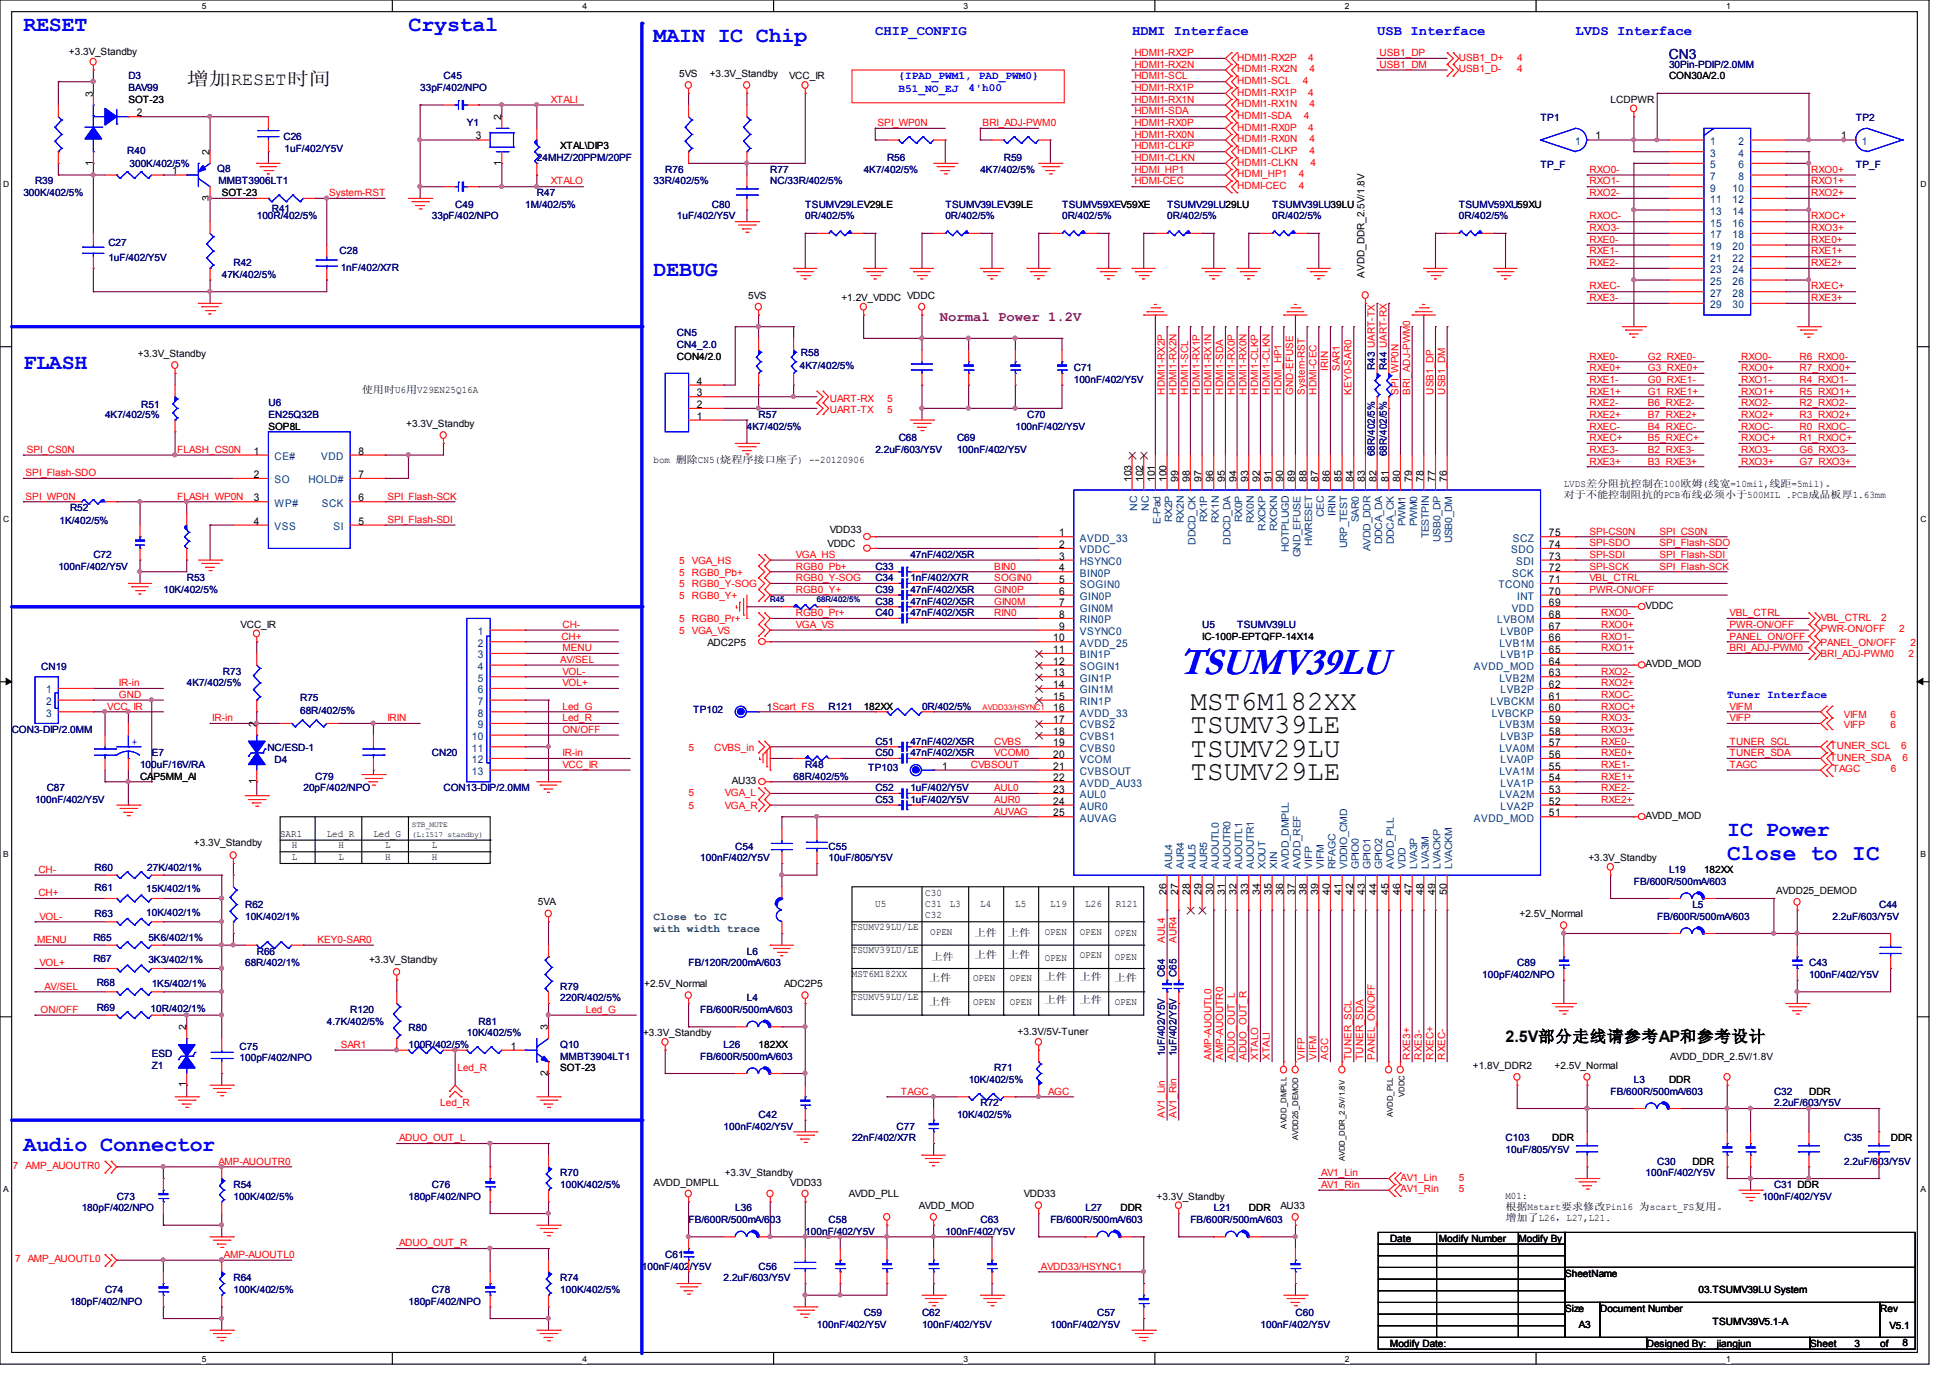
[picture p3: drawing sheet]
<svg xmlns="http://www.w3.org/2000/svg" width="297mm" height="210mm" viewBox="0 0 297 210" stroke-linecap="round" stroke-linejoin="round" font-family="sans-serif">
<defs><g id="words">
<text font-size="6" fill="#00f" x="179.6" y="102.7">TSUMV39LU</text>
<g font-size="4.2">
<text x="181.4" y="111.8">TSUMV39LE</text>
<text x="181.4" y="108.2">MST6M182XX</text>
<text x="181.4" y="115.3">TSUMV29LU</text>
<text x="181.4" y="118.9">TSUMV29LE</text>
</g>
<text font-size="3.5" fill="#00f" x="263.1" y="131">Close to IC</text>
<g font-size="3.3" fill="#00f">
<text x="3.6" y="4.7">RESET</text>
<text x="62.2" y="4.7">Crystal</text>
<text x="99.6" y="6.4">MAIN IC Chip</text>
<text x="99.6" y="42">DEBUG</text>
<text x="3.6" y="56.2">FLASH</text>
<text x="263.1" y="127.3">IC Power</text>
<text x="3.6" y="175.3">Audio Connector</text>
</g>
<text font-size="2.8" x="28.4" y="13">增加RESET时间</text>
<text font-size="2.5" x="229.4" y="158.8">2.5V部分走线请参考AP和参考设计</text>
<g font-size="2.1" fill="#00f">
<text x="133.3" y="5.3">CHIP_CONFIG</text>
<text x="172.5" y="5.3">HDMI Interface</text>
<text x="209.8" y="5.3">USB Interface</text>
<text x="240" y="5.3">LVDS Interface</text>
</g>
<text font-size="2.1" fill="#000080" x="254.3" y="9.1">CN3</text>
<text font-size="2.1" fill="#800080" x="143.2" y="48.9">Normal Power 1.2V</text>
<g font-size="1.7" fill="#00f">
<text x="136.9" y="12.1">{IPAD_PWM1, PAD_PWM0}</text>
<text x="136.9" y="14.1">B51_NO_EJ</text>
<text x="147.6" y="13.9">4'h00</text>
<text x="263.1" y="106.3">Tuner Interface</text>
</g>
<g font-size="1.7" fill="#008040">
<text x="99.6" y="140.1">Close to IC</text>
<text x="99.6" y="142.1">with width trace</text>
</g>
<g font-size="1.6">
<text x="20.8" y="17.7">2</text>
<text x="72.5" y="21.3">3</text>
<text x="243.1" y="21.3">1</text>
<text x="280.5" y="21.3">1</text>
<text x="26.2" y="26.6">1</text>
<text x="106.2" y="58.6">4</text>
<text x="106.2" y="63.9">1</text>
<text x="106.2" y="62.1">2</text>
<text x="106.2" y="60.4">3</text>
<text x="38.7" y="69.3">1</text>
<text x="54.6" y="69.3">8</text>
<text x="38.7" y="72.8">2</text>
<text x="38.7" y="76.4">3</text>
<text x="54.6" y="76.4">6</text>
<text x="54.6" y="72.8">7</text>
<text x="38.7" y="79.9">4</text>
<text x="54.6" y="79.9">5</text>
<text x="161.4" y="81.7">1</text>
<text x="161.4" y="83.5">2</text>
<text x="236" y="81.7">75</text>
<text x="236" y="83.5">74</text>
<text x="161.4" y="88.8">5</text>
<text x="161.4" y="85.3">3</text>
<text x="161.4" y="87">4</text>
<text x="236" y="88.8">71</text>
<text x="236" y="87">72</text>
<text x="236" y="85.3">73</text>
<text x="161.4" y="90.6">6</text>
<text x="161.4" y="92.4">7</text>
<text x="161.4" y="94.1">8</text>
<text x="161.4" y="95.9">9</text>
<text x="236" y="94.1">68</text>
<text x="236" y="92.4">69</text>
<text x="236" y="90.6">70</text>
<text x="236" y="95.9">67</text>
<text x="160.5" y="101.3">12</text>
<text x="160.5" y="99.5">11</text>
<text x="160.5" y="97.7">10</text>
<text x="236" y="97.7">66</text>
<text x="236" y="101.3">64</text>
<text x="236" y="99.5">65</text>
<text x="160.5" y="104.8">14</text>
<text x="160.5" y="103">13</text>
<text x="160.5" y="106.6">15</text>
<text x="236" y="106.6">61</text>
<text x="236" y="103">63</text>
<text x="236" y="104.8">62</text>
<text x="116.8" y="108.4">1Scart_FS</text>
<text x="160.5" y="110.2">17</text>
<text x="160.5" y="108.4">16</text>
<text x="160.5" y="111.9">18</text>
<text x="160.5" y="113.7">19</text>
<text x="236" y="108.4">60</text>
<text x="236" y="113.7">57</text>
<text x="236" y="110.2">59</text>
<text x="236" y="111.9">58</text>
<text x="143.5" y="117.3">1</text>
<text x="160.5" y="115.5">20</text>
<text x="160.5" y="117.3">21</text>
<text x="160.5" y="119">22</text>
<text x="236" y="117.3">55</text>
<text x="236" y="119">54</text>
<text x="236" y="115.5">56</text>
<text x="160.5" y="120.8">23</text>
<text x="160.5" y="122.6">24</text>
<text x="160.5" y="124.4">25</text>
<text x="236" y="120.8">53</text>
<text x="236" y="122.6">52</text>
<text x="236" y="124.4">51</text>
<text x="77.8" y="159.9">1</text>
</g>
<g font-size="1.6" fill="#004080">
<text x="240" y="22.1">1</text>
<text x="260.5" y="22.1">1</text>
<text x="260.5" y="23.9">3</text>
<text x="264.9" y="22.1">2</text>
<text x="264.9" y="23.9">4</text>
<text x="283.7" y="22.1">1</text>
<text x="260.5" y="25.7">5</text>
<text x="260.5" y="27.4">7</text>
<text x="260.5" y="29.2">9</text>
<text x="263.9" y="29.2">10</text>
<text x="264.9" y="25.7">6</text>
<text x="264.9" y="27.4">8</text>
<text x="260.5" y="31">11</text>
<text x="260.5" y="32.8">13</text>
<text x="260.5" y="34.5">15</text>
<text x="263.9" y="31">12</text>
<text x="263.9" y="32.8">14</text>
<text x="263.9" y="34.5">16</text>
<text x="260.5" y="36.3">17</text>
<text x="260.5" y="38.1">19</text>
<text x="260.5" y="39.9">21</text>
<text x="260.5" y="41.7">23</text>
<text x="263.9" y="36.3">18</text>
<text x="263.9" y="38.1">20</text>
<text x="263.9" y="41.7">24</text>
<text x="263.9" y="39.9">22</text>
<text x="260.5" y="43.4">25</text>
<text x="260.5" y="45.2">27</text>
<text x="260.5" y="47">29</text>
<text x="263.9" y="43.4">26</text>
<text x="263.9" y="45.2">28</text>
<text x="263.9" y="47">30</text>
<text x="41.8" y="70.1">CE#</text>
<text x="48.9" y="70.1">VDD</text>
<text x="41.8" y="73.7">SO</text>
<text x="41.8" y="77.2">WP#</text>
<text x="47" y="73.7">HOLD#</text>
<text x="49" y="77.2">SCK</text>
<text x="41.8" y="80.8">VSS</text>
<text x="50.8" y="80.8">SI</text>
<text x="164.5" y="82.5">AVDD_33</text>
<text x="230.5" y="82.5">SCZ</text>
<text x="164.5" y="89.7">SOGIN0</text>
<text x="164.5" y="84.3">VDDC</text>
<text x="164.5" y="86.1">HSYNC0</text>
<text x="164.5" y="87.9">BIN0P</text>
<text x="228.3" y="89.7">TCON0</text>
<text x="230.2" y="84.3">SDO</text>
<text x="230.4" y="87.9">SCK</text>
<text x="231" y="86.1">SDI</text>
<text x="164.5" y="91.4">GIN0P</text>
<text x="164.5" y="93.2">GIN0M</text>
<text x="164.5" y="95">RIN0P</text>
<text x="228.1" y="95">LVBOM</text>
<text x="230.3" y="93.2">VDD</text>
<text x="231.2" y="91.4">INT</text>
<text x="72.8" y="100.3">3</text>
<text x="72.8" y="98.6">2</text>
<text x="72.8" y="96.8">1</text>
<text x="164.5" y="100.3">BIN1P</text>
<text x="164.5" y="96.8">VSYNC0</text>
<text x="164.5" y="98.6">AVDD_25</text>
<text x="228.4" y="98.6">LVB1M</text>
<text x="228.6" y="96.8">LVB0P</text>
<text x="228.6" y="100.3">LVB1P</text>
<text x="7" y="105.7">1</text>
<text x="7" y="107.4">2</text>
<text x="72.8" y="107.4">7</text>
<text x="72.8" y="105.7">6</text>
<text x="72.8" y="103.9">5</text>
<text x="72.8" y="102.1">4</text>
<text x="164.5" y="102.1">SOGIN1</text>
<text x="164.5" y="105.7">GIN1M</text>
<text x="164.5" y="103.9">GIN1P</text>
<text x="164.5" y="107.4">RIN1P</text>
<text x="224.5" y="102.1">AVDD_MOD</text>
<text x="227.1" y="107.4">LVBCKM</text>
<text x="228.4" y="103.9">LVB2M</text>
<text x="228.6" y="105.7">LVB2P</text>
<text x="7" y="109.2">3</text>
<text x="71.9" y="112.8">10</text>
<text x="72.8" y="111">9</text>
<text x="72.8" y="109.2">8</text>
<text x="164.5" y="111">CVBS2</text>
<text x="164.5" y="109.2">AVDD_33</text>
<text x="164.5" y="112.8">CVBS1</text>
<text x="227.3" y="109.2">LVBCKP</text>
<text x="228.4" y="111">LVB3M</text>
<text x="228.6" y="112.8">LVB3P</text>
<text x="71.9" y="116.3">12</text>
<text x="71.9" y="114.6">11</text>
<text x="71.9" y="118.1">13</text>
<text x="164.5" y="114.6">CVBS0</text>
<text x="164.5" y="116.3">VCOM</text>
<text x="164.5" y="118.1">CVBSOUT</text>
<text x="164.5" y="119.9">AVDD_AU33</text>
<text x="228.4" y="118.1">LVA1M</text>
<text x="228.4" y="114.6">LVA0M</text>
<text x="228.6" y="119.9">LVA1P</text>
<text x="228.6" y="116.3">LVA0P</text>
<text x="164.5" y="121.7">AUL0</text>
<text x="164.5" y="123.4">AUR0</text>
<text x="164.5" y="125.2">AUVAG</text>
<text x="224.5" y="125.2">AVDD_MOD</text>
<text x="228.4" y="121.7">LVA2M</text>
<text x="228.6" y="123.4">LVA2P</text>
</g>
<g font-size="1.5">
<text x="10.5" y="8.4">+3.3V_Standby</text>
<text x="103.5" y="11.8">5VS</text>
<text x="108.1" y="11.8">+3.3V_Standby</text>
<text x="14.1" y="14.7" transform="rotate(-90 14.1 14.7)">3</text>
<text x="19.6" y="15.7">SOT-23</text>
<text x="120.2" y="12.1">VCC_IR</text>
<text x="245.4" y="15.7">LCDPWR</text>
<text x="254.3" y="12.1">CON30A/2.0</text>
<text x="31.9" y="23.6" transform="rotate(-90 31.9 23.6)">2</text>
<text x="76.4" y="18.3" transform="rotate(-90 76.4 18.3)">2</text>
<text x="85.3" y="22.8">XTAL\DIP3</text>
<text x="14.1" y="25.2" transform="rotate(-90 14.1 25.2)">1</text>
<text x="33.8" y="29.9">SOT-23</text>
<text x="76.4" y="25.2" transform="rotate(-90 76.4 25.2)">1</text>
<text x="31.9" y="30.6" transform="rotate(-90 31.9 30.6)">3</text>
<text x="114" y="45.6">5VS</text>
<text x="128.2" y="45.9">+1.2V_VDDC VDDC</text>
<text x="207.9" y="42.3" transform="rotate(-90 207.9 42.3)">AVDD_DDR_2.5V/1.8V</text>
<text x="21" y="54.4">+3.3V_Standby</text>
<text x="55.1" y="59.9">使用时U6用V29EN25Q16A</text>
<text x="103.1" y="54.8">CON4/2.0</text>
<text x="40.9" y="65.4">SOP8L</text>
<text x="61.9" y="65.1">+3.3V_Standby</text>
<text x="99.6" y="70.6">bom 删除CN5(烧程序接口座子) --20120906</text>
<text x="172.4" y="73.4" transform="rotate(-90 172.4 73.4)">103</text>
<text x="174.2" y="73.4" transform="rotate(-90 174.2 73.4)">102</text>
<text x="175.9" y="73.4" transform="rotate(-90 175.9 73.4)">101</text>
<text x="177.7" y="73.4" transform="rotate(-90 177.7 73.4)">100</text>
<text x="179.5" y="73.4" transform="rotate(-90 179.5 73.4)">99</text>
<text x="181.3" y="73.4" transform="rotate(-90 181.3 73.4)">98</text>
<text x="183.1" y="73.4" transform="rotate(-90 183.1 73.4)">97</text>
<text x="184.8" y="73.4" transform="rotate(-90 184.8 73.4)">96</text>
<text x="186.6" y="73.4" transform="rotate(-90 186.6 73.4)">95</text>
<text x="188.4" y="73.4" transform="rotate(-90 188.4 73.4)">94</text>
<text x="190.2" y="73.4" transform="rotate(-90 190.2 73.4)">93</text>
<text x="192" y="73.4" transform="rotate(-90 192 73.4)">92</text>
<text x="193.7" y="73.4" transform="rotate(-90 193.7 73.4)">91</text>
<text x="195.5" y="73.4" transform="rotate(-90 195.5 73.4)">90</text>
<text x="197.3" y="73.4" transform="rotate(-90 197.3 73.4)">89</text>
<text x="199.1" y="73.4" transform="rotate(-90 199.1 73.4)">88</text>
<text x="200.8" y="73.4" transform="rotate(-90 200.8 73.4)">87</text>
<text x="202.6" y="73.4" transform="rotate(-90 202.6 73.4)">86</text>
<text x="204.4" y="73.4" transform="rotate(-90 204.4 73.4)">85</text>
<text x="206.2" y="73.4" transform="rotate(-90 206.2 73.4)">84</text>
<text x="208" y="73.4" transform="rotate(-90 208 73.4)">83</text>
<text x="209.7" y="73.4" transform="rotate(-90 209.7 73.4)">82</text>
<text x="211.5" y="73.4" transform="rotate(-90 211.5 73.4)">81</text>
<text x="213.3" y="73.4" transform="rotate(-90 213.3 73.4)">80</text>
<text x="215.1" y="73.4" transform="rotate(-90 215.1 73.4)">79</text>
<text x="216.8" y="73.4" transform="rotate(-90 216.8 73.4)">78</text>
<text x="218.6" y="73.4" transform="rotate(-90 218.6 73.4)">77</text>
<text x="220.4" y="73.4" transform="rotate(-90 220.4 73.4)">76</text>
<text x="238.2" y="74.2">LVDS差分阻抗控制在100欧姆(线宽=10mil,线距=5mil)。</text>
<text x="238.3" y="75.9">对于不能控制阻抗的PCB布线必须小于500MIL .PCB成品板厚1.63mm</text>
<text x="126.1" y="83.4">VDDC</text>
<text x="126.4" y="81.3">VDD33</text>
<text x="36.7" y="95.7">VCC_IR</text>
<text x="250.7" y="92.8">VDDC</text>
<text x="107.8" y="98.4">ADC2P5</text>
<text x="183.1" y="97.5">IC-100P-EPTQFP-14X14</text>
<text x="250.7" y="101.7">AVDD_MOD</text>
<text x="39" y="110.7" transform="rotate(-90 39 110.7)">2</text>
<text x="131.6" y="108.1">182XX</text>
<text x="21.3" y="118.8">CAP5MM_AI</text>
<text x="39" y="119.5" transform="rotate(-90 39 119.5)">1</text>
<text x="111.5" y="119.5">AU33</text>
<text x="250.7" y="124.8">AVDD_MOD</text>
<text x="29.5" y="128.9">+3.3V_Standby</text>
<text x="42.7" y="127.5">SAR1</text>
<text x="44.4" y="131.1">L</text>
<text x="44.4" y="129.3">H</text>
<text x="49.8" y="127.5">Led_R</text>
<text x="51.6" y="129.3">H</text>
<text x="51.6" y="131.1">L</text>
<text x="56.9" y="127.5">Led_G</text>
<text x="58.7" y="129.3">L</text>
<text x="58.7" y="131.1">H</text>
<text x="65.8" y="129.3">L</text>
<text x="65.8" y="131.1">H</text>
<text x="242" y="131.2">+3.3V_Standby</text>
<text x="82" y="137.8">5VA</text>
<text x="141" y="136.6">C30</text>
<text x="177.7" y="136.3" transform="rotate(-90 177.7 136.3)">26</text>
<text x="179.5" y="136.3" transform="rotate(-90 179.5 136.3)">27</text>
<text x="181.3" y="136.3" transform="rotate(-90 181.3 136.3)">28</text>
<text x="183.1" y="136.3" transform="rotate(-90 183.1 136.3)">29</text>
<text x="184.8" y="136.3" transform="rotate(-90 184.8 136.3)">30</text>
<text x="186.6" y="136.3" transform="rotate(-90 186.6 136.3)">31</text>
<text x="188.4" y="136.3" transform="rotate(-90 188.4 136.3)">32</text>
<text x="190.2" y="136.3" transform="rotate(-90 190.2 136.3)">33</text>
<text x="192" y="136.3" transform="rotate(-90 192 136.3)">34</text>
<text x="193.7" y="136.3" transform="rotate(-90 193.7 136.3)">35</text>
<text x="195.5" y="136.3" transform="rotate(-90 195.5 136.3)">36</text>
<text x="197.3" y="136.3" transform="rotate(-90 197.3 136.3)">37</text>
<text x="199.1" y="136.3" transform="rotate(-90 199.1 136.3)">38</text>
<text x="200.8" y="136.3" transform="rotate(-90 200.8 136.3)">39</text>
<text x="202.6" y="136.3" transform="rotate(-90 202.6 136.3)">40</text>
<text x="204.4" y="136.3" transform="rotate(-90 204.4 136.3)">41</text>
<text x="206.2" y="136.3" transform="rotate(-90 206.2 136.3)">42</text>
<text x="208" y="136.3" transform="rotate(-90 208 136.3)">43</text>
<text x="209.7" y="136.3" transform="rotate(-90 209.7 136.3)">44</text>
<text x="211.5" y="136.3" transform="rotate(-90 211.5 136.3)">45</text>
<text x="213.3" y="136.3" transform="rotate(-90 213.3 136.3)">46</text>
<text x="215.1" y="136.3" transform="rotate(-90 215.1 136.3)">47</text>
<text x="216.8" y="136.3" transform="rotate(-90 216.8 136.3)">48</text>
<text x="218.6" y="136.3" transform="rotate(-90 218.6 136.3)">49</text>
<text x="220.4" y="136.3" transform="rotate(-90 220.4 136.3)">50</text>
<text x="259.6" y="133">182XX</text>
<text x="270.6" y="136.2">AVDD25_DEMOD</text>
<text x="129.8" y="141.7">TSUMV29LU/LE</text>
<text x="133.3" y="138.2">U5</text>
<text x="141" y="138.3">C31</text>
<text x="141" y="140">C32</text>
<text x="141.7" y="142.4">OPEN</text>
<text x="144.7" y="138.2">L3</text>
<text x="148.5" y="142.7">上件</text>
<text x="149.3" y="138.2">L4</text>
<text x="153.6" y="142.7">上件</text>
<text x="154.7" y="138.2">L5</text>
<text x="159.2" y="142.4">OPEN</text>
<text x="160" y="138.2">L19</text>
<text x="164.5" y="142.4">OPEN</text>
<text x="165.3" y="138.2">L26</text>
<text x="169.8" y="142.7">OPEN</text>
<text x="170" y="138.2">R121</text>
<text x="231.5" y="139.8">+2.5V_Normal</text>
<text x="56.2" y="146.7">+3.3V_Standby</text>
<text x="129.8" y="148.8">MST6M182XX</text>
<text x="129.8" y="145.3">TSUMV39LU/LE</text>
<text x="141.6" y="149.5">上件</text>
<text x="141.9" y="146.2">上件</text>
<text x="148.2" y="149.5">OPEN</text>
<text x="148.5" y="146">上件</text>
<text x="153.6" y="146">上件</text>
<text x="153.8" y="149.5">OPEN</text>
<text x="159.2" y="146.4">OPEN</text>
<text x="159.2" y="149.4">上件</text>
<text x="164.5" y="146">OPEN</text>
<text x="164.5" y="149.4">上件</text>
<text x="169.8" y="146.2">OPEN</text>
<text x="169.8" y="149.5">上件</text>
<text x="98.1" y="150.5">+2.5V_Normal</text>
<text x="119.5" y="150.5">ADC2P5</text>
<text x="129.8" y="152.4">TSUMV59LU/LE</text>
<text x="141.6" y="153.1">上件</text>
<text x="148.2" y="153.1">OPEN</text>
<text x="153.8" y="153.1">OPEN</text>
<text x="159.2" y="152.9">上件</text>
<text x="164.5" y="152.9">上件</text>
<text x="169.8" y="153.1">OPEN</text>
<text x="28.4" y="157" transform="rotate(-90 28.4 157)">2</text>
<text x="83.5" y="157" transform="rotate(-90 83.5 157)">3</text>
<text x="98" y="157.9">+3.3V_Standby</text>
<text x="115.6" y="159.7">182XX</text>
<text x="155" y="157.7">+3.3V/5V-Tuner</text>
<text x="254.4" y="161.5">AVDD_DDR_2.5V/1.8V</text>
<text x="28.4" y="165.7" transform="rotate(-90 28.4 165.7)">1</text>
<text x="83.5" y="163.9" transform="rotate(-90 83.5 163.9)">2</text>
<text x="85.3" y="163.2">SOT-23</text>
<text x="224.4" y="162.9">+1.8V_DDR2</text>
<text x="236.8" y="162.9">+2.5V_Normal</text>
<text x="254.3" y="165">DDR</text>
<text x="275.6" y="166.8">DDR</text>
<text x="236.5" y="173.9">DDR</text>
<text x="288.1" y="173.9">DDR</text>
<text x="110.4" y="179.2">+3.3V_Standby</text>
<text x="257.8" y="177.5">DDR</text>
<text x="99.6" y="180.7">AVDD_DMPLL</text>
<text x="120.4" y="180.7">VDD33</text>
<text x="129.3" y="182.5">AVDD_PLL</text>
<text x="140" y="184.2">AVDD_MOD</text>
<text x="156" y="182.5">VDD33</text>
<text x="170.7" y="184.6">DDR</text>
<text x="176.2" y="182.8">+3.3V_Standby</text>
<text x="190.3" y="184.6">DDR</text>
<text x="195.1" y="184.2">AU33</text>
<text x="229.3" y="182.6">M01:</text>
<text x="229.4" y="184.3">根据Mstart要求修改Pin16 为scart_FS复用。</text>
<text x="211.8" y="189.2">Date</text>
<text x="219.2" y="189.2">Modify Number</text>
<text x="229.4" y="186">增加了L26，L27,L21.</text>
<text x="231.3" y="189.2">Modify By</text>
<text x="238.4" y="194.6">SheetName</text>
<text x="258.8" y="197">03.TSUMV39LU System</text>
<text x="238.4" y="199.9">Size</text>
<text x="240.6" y="202.4">A3</text>
<text x="243.8" y="199.9">Document Number</text>
<text x="260.9" y="201.8">TSUMV39V5.1-A</text>
<text x="286.4" y="199.9">Rev</text>
<text x="287.9" y="202.5">V5.1</text>
<text x="211.8" y="205.2">Modify Date:</text>
<text x="250.9" y="205.2">Designed By:</text>
<text x="261.5" y="205.2">jiangjun</text>
<text x="275.8" y="205.2">Sheet</text>
<text x="282.5" y="205.2">3</text>
<text x="286.4" y="205.2">of</text>
<text x="289.8" y="205.1">8</text>
</g>
<g font-size="1.5" fill="#f00">
<text x="172.8" y="8.6">HDMI1-RX2P</text>
<text x="172.8" y="10.3">HDMI1-RX2N</text>
<text x="188.5" y="9.2">HDMI1-RX2P</text>
<text x="188.5" y="11">HDMI1-RX2N</text>
<text x="199.3" y="9.2">4</text>
<text x="199.5" y="11">4</text>
<text x="210.2" y="8.6">USB1_DP</text>
<text x="210.2" y="10.3">USB1_DM</text>
<text x="222.3" y="9.2">USB1_D+</text>
<text x="222.3" y="11">USB1_D-</text>
<text x="231.2" y="9.2">4</text>
<text x="231.2" y="11">4</text>
<text x="83.9" y="15.7">XTALI</text>
<text x="172.8" y="12.1">HDMI1-SCL</text>
<text x="172.8" y="13.9">HDMI1-RX1P</text>
<text x="172.8" y="15.7">HDMI1-RX1N</text>
<text x="172.8" y="17.4">HDMI1-SDA</text>
<text x="188.5" y="12.8">HDMI1-SCL</text>
<text x="188.5" y="14.6">HDMI1-RX1P</text>
<text x="188.5" y="16.3">HDMI1-RX1N</text>
<text x="198.5" y="12.8">4</text>
<text x="199.3" y="14.6">4</text>
<text x="199.5" y="16.3">4</text>
<text x="133.7" y="19.2">SPI_WP0N</text>
<text x="149.7" y="19.2">BRI_ADJ-PWM0</text>
<text x="172.8" y="19.2">HDMI1-RX0P</text>
<text x="172.8" y="21">HDMI1-RX0N</text>
<text x="172.8" y="22.8">HDMI1-CLKP</text>
<text x="188.5" y="18.1">HDMI1-SDA</text>
<text x="188.5" y="19.9">HDMI1-RX0P</text>
<text x="188.5" y="21.7">HDMI1-RX0N</text>
<text x="188.5" y="23.5">HDMI1-CLKP</text>
<text x="198.6" y="18.1">4</text>
<text x="199.3" y="19.9">4</text>
<text x="199.5" y="21.7">4</text>
<text x="199.5" y="23.5">4</text>
<text x="50.1" y="29.9">System-RST</text>
<text x="83.9" y="28.1">XTALO</text>
<text x="172.8" y="24.6">HDMI1-CLKN</text>
<text x="172.8" y="26.3">HDMI_HP1</text>
<text x="172.8" y="28.1">HDMI-CEC</text>
<text x="188.5" y="25.2">HDMI1-CLKN</text>
<text x="188.5" y="27">HDMI_HP1</text>
<text x="188.5" y="28.8">HDMI-CEC</text>
<text x="197.9" y="27">4</text>
<text x="197.9" y="28.8">4</text>
<text x="199.7" y="25.2">4</text>
<text x="242.2" y="26.3">RXO0-</text>
<text x="242.2" y="28.1">RXO1-</text>
<text x="242.2" y="29.9">RXO2-</text>
<text x="275.9" y="26.3">RXO0+</text>
<text x="275.9" y="28.1">RXO1+</text>
<text x="275.9" y="29.9">RXO2+</text>
<text x="242.2" y="33.4">RXOC-</text>
<text x="242.2" y="35.2">RXO3-</text>
<text x="275.9" y="33.4">RXOC+</text>
<text x="275.9" y="35.2">RXO3+</text>
<text x="242.2" y="37">RXE0-</text>
<text x="242.2" y="38.8">RXE1-</text>
<text x="242.2" y="40.6">RXE2-</text>
<text x="275.9" y="40.6">RXE2+</text>
<text x="275.9" y="37">RXE0+</text>
<text x="275.9" y="38.8">RXE1+</text>
<text x="242.2" y="44.1">RXEC-</text>
<text x="242.2" y="45.9">RXE3-</text>
<text x="275.9" y="44.1">RXEC+</text>
<text x="275.9" y="45.9">RXE3+</text>
<text x="202.4" y="56.6" transform="rotate(-90 202.4 56.6)">IRIN</text>
<text x="204.1" y="56.6" transform="rotate(-90 204.1 56.6)">SAR1</text>
<text x="242.2" y="54.8">RXE0-</text>
<text x="242.2" y="56.6">RXE0+</text>
<text x="242.2" y="58.3">RXE1-</text>
<text x="251.1" y="54.8">G2_RXE0-</text>
<text x="251.1" y="56.6">G3_RXE0+</text>
<text x="251.1" y="58.3">G0_RXE1-</text>
<text x="265.3" y="56.6">RXO0+</text>
<text x="265.3" y="54.8">RXO0-</text>
<text x="265.3" y="58.3">RXO1-</text>
<text x="274.2" y="56.6">R7_RXO0+</text>
<text x="274.2" y="54.8">R6_RXO0-</text>
<text x="274.2" y="58.3">R4_RXO1-</text>
<text x="126.4" y="61.2">UART-RX</text>
<text x="126.4" y="63">UART-TX</text>
<text x="135.1" y="61.2">5</text>
<text x="135.1" y="63">5</text>
<text x="177.5" y="60.1" transform="rotate(-90 177.5 60.1)">HDMI1-RX2P</text>
<text x="179.3" y="60.1" transform="rotate(-90 179.3 60.1)">HDMI1-RX2N</text>
<text x="181" y="60.1" transform="rotate(-90 181 60.1)">HDMI1-SCL</text>
<text x="182.8" y="60.1" transform="rotate(-90 182.8 60.1)">HDMI1-RX1P</text>
<text x="184.6" y="60.1" transform="rotate(-90 184.6 60.1)">HDMI1-RX1N</text>
<text x="186.4" y="60.1" transform="rotate(-90 186.4 60.1)">HDMI1-SDA</text>
<text x="188.1" y="60.1" transform="rotate(-90 188.1 60.1)">HDMI1-RX0P</text>
<text x="189.9" y="60.1" transform="rotate(-90 189.9 60.1)">HDMI1-RX0N</text>
<text x="191.7" y="60.1" transform="rotate(-90 191.7 60.1)">HDMI1-CLKP</text>
<text x="193.5" y="60.1" transform="rotate(-90 193.5 60.1)">HDMI1-CLKN</text>
<text x="195.3" y="60.1" transform="rotate(-90 195.3 60.1)">HDMI_HP1</text>
<text x="197" y="60.1" transform="rotate(-90 197 60.1)">GND-EFUSE</text>
<text x="198.8" y="60.1" transform="rotate(-90 198.8 60.1)">System-RST</text>
<text x="200.6" y="60.1" transform="rotate(-90 200.6 60.1)">HDMI-CEC</text>
<text x="205.9" y="60.1" transform="rotate(-90 205.9 60.1)">KEY0-SAR0</text>
<text x="213" y="60.1" transform="rotate(-90 213 60.1)">SPI_WP0N</text>
<text x="214.8" y="60.1" transform="rotate(-90 214.8 60.1)">BRI_ADJ-PWM0</text>
<text x="218.4" y="60.1" transform="rotate(-90 218.4 60.1)">USB1_DP</text>
<text x="220.1" y="60.1" transform="rotate(-90 220.1 60.1)">USB1_DM</text>
<text x="242.2" y="60.1">RXE1+</text>
<text x="242.2" y="61.9">RXE2-</text>
<text x="242.2" y="63.7">RXE2+</text>
<text x="242.2" y="65.4">RXEC-</text>
<text x="251.1" y="60.1">G1_RXE1+</text>
<text x="251.1" y="61.9">B6_RXE2-</text>
<text x="251.1" y="63.7">B7_RXE2+</text>
<text x="251.1" y="65.4">B4_RXEC-</text>
<text x="265.3" y="60.1">RXO1+</text>
<text x="265.3" y="61.9">RXO2-</text>
<text x="265.3" y="63.7">RXO2+</text>
<text x="265.3" y="65.4">RXOC-</text>
<text x="274.2" y="60.1">R5_RXO1+</text>
<text x="274.2" y="61.9">R2_RXO2-</text>
<text x="274.2" y="63.7">R3_RXO2+</text>
<text x="274.2" y="65.4">R0_RXOC-</text>
<text x="4.1" y="69">SPI_CS0N</text>
<text x="27" y="69">FLASH_CS0N</text>
<text x="242.2" y="69">RXE3-</text>
<text x="242.2" y="70.8">RXE3+</text>
<text x="242.2" y="67.2">RXEC+</text>
<text x="251.1" y="69">B2_RXE3-</text>
<text x="251.1" y="70.8">B3_RXE3+</text>
<text x="251.1" y="67.2">B5_RXEC+</text>
<text x="265.3" y="69">RXO3-</text>
<text x="265.3" y="70.8">RXO3+</text>
<text x="265.3" y="67.2">RXOC+</text>
<text x="274.2" y="69">G6_RXO3-</text>
<text x="274.2" y="70.8">G7_RXO3+</text>
<text x="274.2" y="67.2">R1_RXOC+</text>
<text x="3.9" y="72.6">SPI_Flash-SDO</text>
<text x="3.9" y="76.1">SPI_WP0N</text>
<text x="27" y="76.1">FLASH_WP0N</text>
<text x="59" y="76.1">SPI_Flash-SCK</text>
<text x="59" y="79.7">SPI_Flash-SDI</text>
<text x="242.2" y="81.4">SPI-CS0N</text>
<text x="242.2" y="83.2">SPI-SDO</text>
<text x="252.8" y="81.4">SPI_CS0N</text>
<text x="252.8" y="83.2">SPI_Flash-SDO</text>
<text x="103.5" y="85.9">5</text>
<text x="103.5" y="87.7">5</text>
<text x="103.5" y="89.5">5</text>
<text x="105.4" y="85.9">VGA_HS</text>
<text x="105.4" y="87.7">RGB0_Pb+</text>
<text x="105.4" y="89.5">RGB0_Y-SOG</text>
<text x="121.3" y="86.8">RGB0_Pb+</text>
<text x="121.3" y="88.6">RGB0_Y-SOG</text>
<text x="121.3" y="85">VGA_HS</text>
<text x="151.5" y="86.8">BIN0</text>
<text x="151.5" y="88.6">SOGIN0</text>
<text x="242.2" y="88.6">VBL_CTRL</text>
<text x="242.2" y="86.8">SPI-SCK</text>
<text x="242.2" y="85">SPI-SDI</text>
<text x="252.8" y="86.8">SPI_Flash-SCK</text>
<text x="252.8" y="85">SPI_Flash-SDI</text>
<text x="85.7" y="95.7">CH-</text>
<text x="103.5" y="91.3">5</text>
<text x="103.5" y="94.8">5</text>
<text x="105.4" y="91.3">RGB0_Y+</text>
<text x="105.4" y="94.8">RGB0_Pr+</text>
<text x="121.3" y="90.3">RGB0_Y+</text>
<text x="121.3" y="93.9">RGB0_Pr+</text>
<text x="121.3" y="95.7">VGA_VS</text>
<text x="151.5" y="92.1">GIN0M</text>
<text x="151.5" y="90.3">GIN0P</text>
<text x="151.5" y="93.9">RIN0</text>
<text x="242.2" y="90.3">PWR-ON/OFF</text>
<text x="243.9" y="95.7">RXO0+</text>
<text x="243.9" y="93.9">RXO0-</text>
<text x="263.5" y="93.9">VBL_CTRL</text>
<text x="263.5" y="95.7">PWR-ON/OFF</text>
<text x="277.4" y="94.6">VBL_CTRL</text>
<text x="286.6" y="94.6">2</text>
<text x="85.3" y="101">AV/SEL</text>
<text x="85.5" y="97.5">CH+</text>
<text x="85.7" y="99.2">MENU</text>
<text x="103.5" y="96.6">5</text>
<text x="105.4" y="96.6">VGA_VS</text>
<text x="243.9" y="99.2">RXO1+</text>
<text x="243.9" y="97.5">RXO1-</text>
<text x="263.5" y="97.5">PANEL_ON/OFF</text>
<text x="263.5" y="99.2">BRI_ADJ-PWM0</text>
<text x="277.4" y="98.4">PANEL_ON/OFF</text>
<text x="277.4" y="100.2">BRI_ADJ-PWM0</text>
<text x="277.4" y="96.3">PWR-ON/OFF</text>
<text x="289.3" y="96.3">2</text>
<text x="290.7" y="100.2">2</text>
<text x="291.1" y="98.4">2</text>
<text x="18.1" y="104.6">IR-in</text>
<text x="18.1" y="106.3">GND</text>
<text x="85.7" y="104.6">VOL+</text>
<text x="85.7" y="102.8">VOL-</text>
<text x="243.9" y="106.3">RXOC-</text>
<text x="243.9" y="104.6">RXO2+</text>
<text x="243.9" y="102.8">RXO2-</text>
<text x="16.3" y="108.1">VCC_IR</text>
<text x="32.3" y="109.9">IR-in</text>
<text x="59" y="109.9">IRIN</text>
<text x="85.7" y="108.1">Led_G</text>
<text x="85.7" y="109.9">Led_R</text>
<text x="85.7" y="111.7">ON/OFF</text>
<text x="151.5" y="113.5">CVBS</text>
<text x="243.9" y="109.9">RXO3-</text>
<text x="243.9" y="108.1">RXOC+</text>
<text x="243.9" y="111.7">RXO3+</text>
<text x="243.9" y="113.5">RXE0-</text>
<text x="263.5" y="109.9">VIFP</text>
<text x="263.5" y="113.5">TUNER_SCL</text>
<text x="263.5" y="108.1">VIFM</text>
<text x="280.9" y="109.4">VIFM</text>
<text x="280.9" y="111">VIFP</text>
<text x="288" y="109.4">6</text>
<text x="288" y="111">6</text>
<text x="85.7" y="117">VCC_IR</text>
<text x="85.7" y="115.2">IR-in</text>
<text x="104.9" y="114.4">5</text>
<text x="108.8" y="114.4">CVBS_in</text>
<text x="147.9" y="117">CVBSOUT</text>
<text x="151.5" y="115.2">VCOM0</text>
<text x="243.9" y="117">RXE1-</text>
<text x="243.9" y="118.8">RXE1+</text>
<text x="243.9" y="115.2">RXE0+</text>
<text x="263.5" y="115.2">TUNER_SDA</text>
<text x="263.5" y="117">TAGC</text>
<text x="278.8" y="114.1">TUNER_SCL</text>
<text x="278.8" y="115.9">TUNER_SDA</text>
<text x="279.2" y="117.7">TAGC</text>
<text x="288.1" y="117.7">6</text>
<text x="289.7" y="114.1">6</text>
<text x="289.8" y="115.9">6</text>
<text x="104.9" y="121.2">5</text>
<text x="104.9" y="123.3">5</text>
<text x="110.4" y="121.2">VGA_L</text>
<text x="110.4" y="123.3">VGA_R</text>
<text x="151.5" y="124.1">AUVAG</text>
<text x="151.5" y="120.6">AUL0</text>
<text x="151.5" y="122.3">AUR0</text>
<text x="243.9" y="120.6">RXE2-</text>
<text x="243.9" y="122.3">RXE2+</text>
<text x="5.8" y="133">CH-</text>
<text x="5.8" y="136.6">CH+</text>
<text x="5.7" y="143.7">MENU</text>
<text x="6" y="140.1">VOL-</text>
<text x="48.3" y="143.7">KEY0-SAR0</text>
<text x="177.5" y="143.7" transform="rotate(-90 177.5 143.7)">AUL4</text>
<text x="179.3" y="143.7" transform="rotate(-90 179.3 143.7)">AUR4</text>
<text x="6" y="147.2">VOL+</text>
<text x="6.2" y="154.3">ON/OFF</text>
<text x="6.8" y="150.8">AV/SEL</text>
<text x="89.2" y="154.3">Led_G</text>
<text x="51.9" y="159.7">SAR1</text>
<text x="184.6" y="161.5" transform="rotate(-90 184.6 161.5)">AMP-AUOUTL0</text>
<text x="186.4" y="161.5" transform="rotate(-90 186.4 161.5)">AMP-AUOUTR0</text>
<text x="188.1" y="161.5" transform="rotate(-90 188.1 161.5)">ADUO_OUT_L</text>
<text x="189.9" y="161.5" transform="rotate(-90 189.9 161.5)">ADUO_OUT_R</text>
<text x="191.7" y="161.5" transform="rotate(-90 191.7 161.5)">XTALO</text>
<text x="193.5" y="161.5" transform="rotate(-90 193.5 161.5)">XTALI</text>
<text x="198.8" y="161.5" transform="rotate(-90 198.8 161.5)">VIFP</text>
<text x="200.6" y="161.5" transform="rotate(-90 200.6 161.5)">VIFM</text>
<text x="202.4" y="161.5" transform="rotate(-90 202.4 161.5)">AGC</text>
<text x="205.9" y="161.5" transform="rotate(-90 205.9 161.5)">TUNER_SCL</text>
<text x="207.7" y="161.5" transform="rotate(-90 207.7 161.5)">TUNER_SDA</text>
<text x="209.5" y="161.5" transform="rotate(-90 209.5 161.5)">PANEL_ON/OFF</text>
<text x="214.8" y="161.5" transform="rotate(-90 214.8 161.5)">RXE3+</text>
<text x="216.6" y="161.5" transform="rotate(-90 216.6 161.5)">RXE3-</text>
<text x="218.4" y="161.5" transform="rotate(-90 218.4 161.5)">RXEC+</text>
<text x="220.1" y="161.5" transform="rotate(-90 220.1 161.5)">RXEC-</text>
<text x="69.7" y="163.2">Led_R</text>
<text x="137.3" y="166.8">TAGC</text>
<text x="159.7" y="166.8">AGC</text>
<text x="60.8" y="173.9">ADUO_OUT_L</text>
<text x="67.1" y="168.6">Led_R</text>
<text x="177.5" y="170.3" transform="rotate(-90 177.5 170.3)">AV1_Lin</text>
<text x="179.3" y="170.3" transform="rotate(-90 179.3 170.3)">AV1_Rin</text>
<text x="1.9" y="178.1">7</text>
<text x="3.9" y="178.1">AMP_AUOUTR0</text>
<text x="33.3" y="177.5">AMP-AUOUTR0</text>
<text x="201.3" y="179.2">AV1_Lin</text>
<text x="213.4" y="179.9">AV1_Lin</text>
<text x="222.3" y="179.9">5</text>
<text x="201.3" y="181">AV1_Rin</text>
<text x="213.4" y="181.7">AV1_Rin</text>
<text x="222.3" y="181.7">5</text>
<text x="34.1" y="191.7">AMP-AUOUTL0</text>
<text x="60.8" y="189.9">ADUO_OUT_R</text>
<text x="2.3" y="192.4">7</text>
<text x="4.2" y="192.4">AMP_AUOUTL0</text>
<text x="158.6" y="193.5">AVDD33/HSYNC1</text>
</g>
<g font-size="1.5" fill="#000080">
<text x="254.3" y="10.3">30Pin-PDIP/2.0MM</text>
<text x="19.6" y="12.1">D3</text>
<text x="19.6" y="13.9">BAV99</text>
<text x="64" y="13.9">33pF/402/NPO</text>
<text x="67.6" y="12.1">C45</text>
<text x="19.4" y="23.5">R40</text>
<text x="43.2" y="21.3">C26</text>
<text x="43.4" y="23.1">1uF/402/Y5V</text>
<text x="71.1" y="19.2">Y1</text>
<text x="234.7" y="18.4">TP1</text>
<text x="282.7" y="18.4">TP2</text>
<text x="3.6" y="29.9">300K/402/5%</text>
<text x="5.3" y="28.1">R39</text>
<text x="19.7" y="25.5">300K/402/5%</text>
<text x="33.1" y="26.2">Q8</text>
<text x="33.3" y="28.1">MMBT3906LT1</text>
<text x="81.8" y="29.9">R47</text>
<text x="81.8" y="24.6">24MHZ/20PPM/20PF</text>
<text x="99.6" y="28.1">33R/402/5%</text>
<text x="101.4" y="26.3">R76</text>
<text x="117.4" y="26.3">R77</text>
<text x="117.4" y="28.1">NC/33R/402/5%</text>
<text x="131.6" y="26.3">4K7/402/5%</text>
<text x="135.1" y="24.6">R56</text>
<text x="149.4" y="26.3">4K7/402/5%</text>
<text x="152.9" y="24.6">R59</text>
<text x="234.7" y="25.7">TP_F</text>
<text x="282.7" y="25.7">TP_F</text>
<text x="39.1" y="33.4">100R/402/5%</text>
<text x="41.4" y="32.3">R41</text>
<text x="65.8" y="33.4">33pF/402/NPO</text>
<text x="69.3" y="31.7">C49</text>
<text x="80" y="31.7">1M/402/5%</text>
<text x="103.1" y="33.4">1uF/402/Y5V</text>
<text x="108.5" y="31.7">C80</text>
<text x="122.7" y="31.7">TSUMV29LEV29LE</text>
<text x="122.7" y="33.4">0R/402/5%</text>
<text x="144" y="31.7">TSUMV39LEV39LE</text>
<text x="144" y="33.4">0R/402/5%</text>
<text x="161.8" y="31.7">TSUMV59XEV59XE</text>
<text x="161.8" y="33.4">0R/402/5%</text>
<text x="177.8" y="31.7">TSUMV29LU29LU</text>
<text x="177.8" y="33.4">0R/402/5%</text>
<text x="193.8" y="31.7">TSUMV39LU39LU</text>
<text x="193.8" y="33.4">0R/402/5%</text>
<text x="222.3" y="31.7">TSUMV59XU59XU</text>
<text x="222.3" y="33.4">0R/402/5%</text>
<text x="16.5" y="37.5">C27</text>
<text x="16.5" y="39.7">1uF/402/Y5V</text>
<text x="35.6" y="40.6">R42</text>
<text x="51.7" y="38.8">C28</text>
<text x="51.9" y="41.2">1nF/402/X7R</text>
<text x="33.8" y="42.3">47K/402/5%</text>
<text x="103.1" y="51.2">CN5</text>
<text x="103.1" y="53">CN4_2.0</text>
<text x="121.8" y="56.2">4K7/402/5%</text>
<text x="122" y="54.3">R58</text>
<text x="163.6" y="56.6">C71</text>
<text x="163.6" y="58.3">100nF/402/Y5V</text>
<text x="209.5" y="56.4" transform="rotate(-90 209.5 56.4)">R43 UART-TX</text>
<text x="211.3" y="56.4" transform="rotate(-90 211.3 56.4)">R44 UART-RX</text>
<text x="16" y="63.7">4K7/402/5%</text>
<text x="21.5" y="62.2">R51</text>
<text x="40.9" y="61.9">U6</text>
<text x="40.9" y="63.7">EN25Q32B</text>
<text x="113.8" y="65.4">4K7/402/5%</text>
<text x="115.6" y="63.7">R57</text>
<text x="154.7" y="65.4">100nF/402/Y5V</text>
<text x="156.5" y="63.7">C70</text>
<text x="133.4" y="69">2.2uF/603/Y5V</text>
<text x="136.9" y="67.2">C68</text>
<text x="145.8" y="67.2">C69</text>
<text x="145.8" y="69">100nF/402/Y5V</text>
<text x="209.5" y="69.5" transform="rotate(-90 209.5 69.5)">68R/402/5%</text>
<text x="211.3" y="69.5" transform="rotate(-90 211.3 69.5)">68R/402/5%</text>
<text x="10.7" y="77.9">R52</text>
<text x="9.1" y="79.8">1K/402/5%</text>
<text x="8.9" y="86.8">100nF/402/Y5V</text>
<text x="14.2" y="85">C72</text>
<text x="28.4" y="88.6">R53</text>
<text x="133.4" y="86.8">C33</text>
<text x="133.4" y="88.6">C34</text>
<text x="138.7" y="85">47nF/402/X5R</text>
<text x="138.7" y="88.6">1nF/402/X7R</text>
<text x="24.9" y="90.3">10K/402/5%</text>
<text x="133.4" y="92.1">C38</text>
<text x="133.4" y="93.9">C40</text>
<text x="133.4" y="90.3">C39</text>
<text x="138.7" y="92.1">47nF/402/X5R</text>
<text x="138.7" y="93.9">47nF/402/X5R</text>
<text x="138.7" y="90.3">47nF/402/X5R</text>
<text x="183.1" y="95.7">U5</text>
<text x="188.5" y="95.7">TSUMV39LU</text>
<text x="6.3" y="102.1">CN19</text>
<text x="28.4" y="104.6">4K7/402/5%</text>
<text x="34" y="102.8">R73</text>
<text x="45.7" y="106.8">R75</text>
<text x="1.8" y="111.7">CON3-DIP/2.0MM</text>
<text x="45.7" y="108.8">68R/402/5%</text>
<text x="105.6" y="108.6">TP102</text>
<text x="126.2" y="108.1">R121</text>
<text x="133.4" y="113.5">C51</text>
<text x="138.7" y="113.5">47nF/402/X5R</text>
<text x="140.5" y="108.1">0R/402/5%</text>
<text x="21.3" y="117">100uF/16V/RA</text>
<text x="23.1" y="115.2">E7</text>
<text x="40.7" y="114.4">NC/ESD-1</text>
<text x="41.8" y="116.3">D4</text>
<text x="48" y="118.8">C79</text>
<text x="65.8" y="115.2">CN20</text>
<text x="120.9" y="118.8">68R/402/5%</text>
<text x="122.7" y="117">R48</text>
<text x="132.3" y="117.5">TP103</text>
<text x="133.4" y="115.2">C50</text>
<text x="138.7" y="115.2">47nF/402/X5R</text>
<text x="5.3" y="122.3">100nF/402/Y5V</text>
<text x="7.1" y="120.6">C87</text>
<text x="46.2" y="120.6">20pF/402/NPO</text>
<text x="67.6" y="120.6">CON13-DIP/2.0MM</text>
<text x="133.4" y="122.3">C53</text>
<text x="133.4" y="120.6">C52</text>
<text x="138.7" y="122.3">1uF/402/Y5V</text>
<text x="138.7" y="120.6">1uF/402/Y5V</text>
<text x="106.7" y="131.2">100nF/402/Y5V</text>
<text x="112" y="129.5">C54</text>
<text x="126.2" y="129.5">C55</text>
<text x="126.2" y="131.2">10uF/805/Y5V</text>
<text x="14.4" y="132.7">R60</text>
<text x="14.4" y="135.7">R61</text>
<text x="22.3" y="135.9">15K/402/1%</text>
<text x="22.4" y="132.7">27K/402/1%</text>
<text x="248.9" y="134.8">FB/600R/500mA/603</text>
<text x="254.3" y="133">L19</text>
<text x="14.2" y="143.3">R65</text>
<text x="14.4" y="139.8">R63</text>
<text x="22.3" y="139.6">10K/402/1%</text>
<text x="22.6" y="143.3">5K6/402/1%</text>
<text x="37.3" y="138.3">R62</text>
<text x="37.3" y="140.1">10K/402/1%</text>
<text x="252.5" y="140.1">FB/600R/500mA/603</text>
<text x="257.8" y="138.3">L5</text>
<text x="279.2" y="140.1">2.2uF/603/Y5V</text>
<text x="286.3" y="138.3">C44</text>
<text x="14.2" y="146.6">R67</text>
<text x="22.6" y="146.7">3K3/402/1%</text>
<text x="37.3" y="147.2">68R/402/1%</text>
<text x="39.1" y="145.5">R66</text>
<text x="104.9" y="147.2">FB/120R/200mA/603</text>
<text x="113.8" y="145.5">L6</text>
<text x="177.5" y="148.8" transform="rotate(-90 177.5 148.8)">C64</text>
<text x="179.3" y="148.8" transform="rotate(-90 179.3 148.8)">C65</text>
<text x="225.8" y="149">100pF/402/NPO</text>
<text x="231.2" y="147.2">C89</text>
<text x="275.6" y="147.2">C43</text>
<text x="275.6" y="149">100nF/402/Y5V</text>
<text x="14.7" y="150.3">R68</text>
<text x="14.7" y="154">R69</text>
<text x="22.9" y="154.2">10R/402/1%</text>
<text x="23.1" y="150.5">1K5/402/1%</text>
<text x="53.3" y="154.3">R120</text>
<text x="85.3" y="150.8">R79</text>
<text x="85.3" y="152.6">220R/402/5%</text>
<text x="106.7" y="154.3">FB/600R/500mA/603</text>
<text x="113.8" y="152.6">L4</text>
<text x="23.1" y="161.1">ESD</text>
<text x="36.5" y="160">C75</text>
<text x="36.5" y="161.6">100pF/402/NPO</text>
<text x="49.8" y="156.1">4.7K/402/5%</text>
<text x="62.2" y="157.1">R80</text>
<text x="62.2" y="159.7">100R/402/5%</text>
<text x="71.1" y="157.9">10K/402/5%</text>
<text x="72.9" y="156.1">R81</text>
<text x="85.3" y="159.7">Q10</text>
<text x="85.3" y="161.5">MMBT3904LT1</text>
<text x="106.7" y="161.5">FB/600R/500mA/603</text>
<text x="110.2" y="159.7">L26</text>
<text x="177.5" y="161" transform="rotate(-90 177.5 161)">1uF/402/Y5V</text>
<text x="179.3" y="161" transform="rotate(-90 179.3 161)">1uF/402/Y5V</text>
<text x="23.1" y="162.9">Z1</text>
<text x="147.6" y="165">10K/402/5%</text>
<text x="151.5" y="163.2">R71</text>
<text x="245.4" y="166.8">FB/600R/500mA/603</text>
<text x="248.9" y="165">L3</text>
<text x="270.3" y="166.8">C32</text>
<text x="110.2" y="172.1">100nF/402/Y5V</text>
<text x="115.6" y="170.3">C42</text>
<text x="129.8" y="173.9">22nF/402/X7R</text>
<text x="136.6" y="172.1">C77</text>
<text x="145.8" y="170.3">10K/402/5%</text>
<text x="149.4" y="168.6">R72</text>
<text x="229.4" y="173.9">C103</text>
<text x="270.3" y="168.6">2.2uF/603/Y5V</text>
<text x="280.9" y="173.9">C35</text>
<text x="85.3" y="179.2">R70</text>
<text x="229.4" y="175.7">10uF/805/Y5V</text>
<text x="250.7" y="179.2">100nF/402/Y5V</text>
<text x="252.5" y="177.5">C30</text>
<text x="280.9" y="177.5">2.2uF/603/Y5V</text>
<text x="12.4" y="184.6">180pF/402/NPO</text>
<text x="17.8" y="182.8">C73</text>
<text x="35.6" y="181">R54</text>
<text x="35.6" y="182.8">100K/402/5%</text>
<text x="62.2" y="182.8">180pF/402/NPO</text>
<text x="65.8" y="181">C76</text>
<text x="85.3" y="181">100K/402/5%</text>
<text x="112" y="184.6">L36</text>
<text x="165.4" y="184.6">L27</text>
<text x="184.9" y="184.6">L21</text>
<text x="268.5" y="182.8">100nF/402/Y5V</text>
<text x="270.3" y="181">C31 DDR</text>
<text x="101.4" y="191.7">C61</text>
<text x="104.9" y="186.4">FB/600R/500mA/603</text>
<text x="122.7" y="188.1">100nF/402/Y5V</text>
<text x="126.2" y="186.4">C58</text>
<text x="144" y="188.1">100nF/402/Y5V</text>
<text x="149.4" y="186.4">C63</text>
<text x="160" y="186.4">FB/600R/500mA/603</text>
<text x="181.4" y="186.4">FB/600R/500mA/603</text>
<text x="16" y="197">C74</text>
<text x="35.6" y="195.2">R64</text>
<text x="35.6" y="197">100K/402/5%</text>
<text x="65.8" y="197">C78</text>
<text x="85.3" y="195.2">R74</text>
<text x="85.3" y="197">100K/402/5%</text>
<text x="97.8" y="193.5">100nF/402/Y5V</text>
<text x="110.2" y="195.2">2.2uF/603/Y5V</text>
<text x="115.6" y="193.5">C56</text>
<text x="10.7" y="198.8">180pF/402/NPO</text>
<text x="62.2" y="198.8">180pF/402/NPO</text>
<text x="124.5" y="202.4">100nF/402/Y5V</text>
<text x="131.6" y="200.6">C59</text>
<text x="140.5" y="200.6">C62</text>
<text x="140.5" y="202.4">100nF/402/Y5V</text>
<text x="160" y="202.4">100nF/402/Y5V</text>
<text x="167.1" y="200.6">C57</text>
<text x="192" y="202.4">100nF/402/Y5V</text>
<text x="197.4" y="200.6">C60</text>
</g>
<g font-size="1.5" fill="#004080">
<text x="173.2" y="77.8" transform="rotate(-90 173.2 77.8)">NC</text>
<text x="175" y="77.8" transform="rotate(-90 175 77.8)">NC</text>
<text x="176.8" y="79.8" transform="rotate(-90 176.8 79.8)">E-Pad</text>
<text x="178.6" y="79.6" transform="rotate(-90 178.6 79.6)">RX2P</text>
<text x="180.4" y="79.7" transform="rotate(-90 180.4 79.7)">RX2N</text>
<text x="182.1" y="83" transform="rotate(-90 182.1 83)">DDCD_CK</text>
<text x="183.9" y="79.6" transform="rotate(-90 183.9 79.6)">RX1P</text>
<text x="185.7" y="79.7" transform="rotate(-90 185.7 79.7)">RX1N</text>
<text x="187.5" y="83" transform="rotate(-90 187.5 83)">DDCD_DA</text>
<text x="189.2" y="79.6" transform="rotate(-90 189.2 79.6)">RX0P</text>
<text x="191" y="79.7" transform="rotate(-90 191 79.7)">RX0N</text>
<text x="192.8" y="80.9" transform="rotate(-90 192.8 80.9)">RXCKP</text>
<text x="194.6" y="80.9" transform="rotate(-90 194.6 80.9)">RXCKN</text>
<text x="199.9" y="83.2" transform="rotate(-90 199.9 83.2)">HWRESET</text>
<text x="201.7" y="78.8" transform="rotate(-90 201.7 78.8)">CEC</text>
<text x="203.5" y="78.7" transform="rotate(-90 203.5 78.7)">IRIN</text>
<text x="205.2" y="83.6" transform="rotate(-90 205.2 83.6)">URP_TEST</text>
<text x="207" y="79.6" transform="rotate(-90 207 79.6)">SAR0</text>
<text x="208.8" y="84" transform="rotate(-90 208.8 84)">AVDD_DDR</text>
<text x="210.6" y="82.9" transform="rotate(-90 210.6 82.9)">DDCA_DA</text>
<text x="212.4" y="82.9" transform="rotate(-90 212.4 82.9)">DDCA_CK</text>
<text x="214.1" y="80.2" transform="rotate(-90 214.1 80.2)">PWM1</text>
<text x="215.9" y="80.2" transform="rotate(-90 215.9 80.2)">PWM0</text>
<text x="217.7" y="82" transform="rotate(-90 217.7 82)">TESTPIN</text>
<text x="219.5" y="82.5" transform="rotate(-90 219.5 82.5)">USB0_DP</text>
<text x="221.2" y="82.8" transform="rotate(-90 221.2 82.8)">USB0_DM</text>
<text x="196.4" y="84.1" transform="rotate(-90 196.4 84.1)">HOTPLUGD</text>
<text x="198.1" y="84.9" transform="rotate(-90 198.1 84.9)">GND_EFUSE</text>
<text x="178.6" y="132.4" transform="rotate(-90 178.6 132.4)">AUL4</text>
<text x="180.4" y="132.4" transform="rotate(-90 180.4 132.4)">AUR4</text>
<text x="182.1" y="132.4" transform="rotate(-90 182.1 132.4)">AUL5</text>
<text x="183.9" y="132.4" transform="rotate(-90 183.9 132.4)">AUR5</text>
<text x="185.7" y="132.4" transform="rotate(-90 185.7 132.4)">AUOUTL0</text>
<text x="187.5" y="132.4" transform="rotate(-90 187.5 132.4)">AUOUTR0</text>
<text x="189.2" y="132.4" transform="rotate(-90 189.2 132.4)">AUOUTL1</text>
<text x="191" y="132.4" transform="rotate(-90 191 132.4)">AUOUTR1</text>
<text x="192.8" y="132.4" transform="rotate(-90 192.8 132.4)">XOUT</text>
<text x="194.6" y="132.4" transform="rotate(-90 194.6 132.4)">XIN</text>
<text x="196.4" y="132.4" transform="rotate(-90 196.4 132.4)">AVDD_DMPLL</text>
<text x="198.1" y="132.4" transform="rotate(-90 198.1 132.4)">AVDD_REF</text>
<text x="199.9" y="132.4" transform="rotate(-90 199.9 132.4)">VIFP</text>
<text x="201.7" y="132.4" transform="rotate(-90 201.7 132.4)">VIFM</text>
<text x="203.5" y="132.4" transform="rotate(-90 203.5 132.4)">RFAGC</text>
<text x="205.2" y="132.4" transform="rotate(-90 205.2 132.4)">VDDIO_CMD</text>
<text x="207" y="132.4" transform="rotate(-90 207 132.4)">GPIO0</text>
<text x="208.8" y="132.4" transform="rotate(-90 208.8 132.4)">GPIO1</text>
<text x="210.6" y="132.4" transform="rotate(-90 210.6 132.4)">GPIO2</text>
<text x="212.4" y="132.4" transform="rotate(-90 212.4 132.4)">AVDD_PLL</text>
<text x="214.1" y="132.4" transform="rotate(-90 214.1 132.4)">VDD</text>
<text x="215.9" y="132.4" transform="rotate(-90 215.9 132.4)">LVA3P</text>
<text x="217.7" y="132.4" transform="rotate(-90 217.7 132.4)">LVA3M</text>
<text x="219.5" y="132.4" transform="rotate(-90 219.5 132.4)">LVACKP</text>
<text x="221.2" y="132.4" transform="rotate(-90 221.2 132.4)">LVACKM</text>
</g>
<text font-size="1.5" fill="#00f" x="20.1" y="113.5">+</text>
<g font-size="1.3">
<text x="30.7" y="1.4">5</text>
<text x="88.7" y="1.4">4</text>
<text x="146.8" y="1.4">3</text>
<text x="204.9" y="1.4">2</text>
<text x="263" y="1.4">1</text>
<text x=".5" y="28.4">D</text>
<text x="292.6" y="28.4">D</text>
<text x=".5" y="79.5">C</text>
<text x="292.6" y="79.5">C</text>
<text x=".5" y="130.6">B</text>
<text x="292.6" y="130.6">B</text>
<text x=".5" y="181.6">A</text>
<text x="292.6" y="181.6">A</text>
<text x="30.7" y="207.5">5</text>
<text x="88.7" y="207.5">4</text>
<text x="146.8" y="207.5">3</text>
<text x="204.9" y="207.5">2</text>
<text x="263" y="207.5">1</text>
</g>
<g font-size="1.2" fill="#000080">
<text x="117.3" y="91.8">R45</text>
<text x="124.5" y="91.8">68R/402/5%</text>
</g>
<text font-size="1.2" fill="#f00" x="149.7" y="108.1">AVDD33/HSYNC1</text>
<g font-size="1.2">
<text x="62.7" y="126.1">STB_MUTE</text>
<text x="62.7" y="127.5">(L:1517 standby)</text>
<text x="214" y="167.1" transform="rotate(-90 214 167.1)">VDDC</text>
<text x="196" y="172" transform="rotate(-90 196 172)">AVDD_DMPLL</text>
<text x="197.8" y="173.7" transform="rotate(-90 197.8 173.7)">AVDD25_DEMOD</text>
<text x="212.2" y="170.2" transform="rotate(-90 212.2 170.2)">AVDD_PLL</text>
<text x="204.9" y="177" transform="rotate(-90 204.9 177)">AVDD_DDR_2.5V/1.8V</text>
</g>
</g></defs>
<path d="M0 0h293.9v207.9h-293.9zM1.8 1.8h290.3v204.3h-290.3z" fill="none" stroke="#000" stroke-width=".17"/>
<g fill="#fff">
<path d="M30.7 .3h.7v1.4h-.7z"/>
<path d="M30.7 206.3h.7v1.5h-.7z"/>
</g>
<path d="M59.8 0v1.8M59.8 206.1v1.8" fill="none" stroke="#000" stroke-width=".17"/>
<g fill="#fff">
<path d="M88.7 .3h.7v1.4h-.7z"/>
<path d="M88.7 206.3h.7v1.5h-.7z"/>
</g>
<path d="M117.9 0v1.8M117.9 206.1v1.8" fill="none" stroke="#000" stroke-width=".17"/>
<g fill="#fff">
<path d="M146.8 .3h.7v1.4h-.7z"/>
<path d="M146.8 206.3h.7v1.5h-.7z"/>
</g>
<path d="M175.9 0v1.8M175.9 206.1v1.8" fill="none" stroke="#000" stroke-width=".17"/>
<g fill="#fff">
<path d="M204.9 .3h.7v1.4h-.7z"/>
<path d="M204.9 206.3h.7v1.5h-.7z"/>
</g>
<path d="M234 0v1.8M234 206.1v1.8" fill="none" stroke="#000" stroke-width=".17"/>
<g fill="#fff">
<path d="M263 .3h.7v1.4h-.7z"/>
<path d="M263 206.3h.7v1.5h-.7z"/>
<path d="M.5 27.3h.9v1.4h-.9z"/>
<path d="M292.6 27.3h.9v1.4h-.9z"/>
<path d="M.5 78.3h.9v1.5h-.9z"/>
<path d="M292.6 78.3h.9v1.5h-.9z"/>
</g>
<path d="M0 52.8h1.8M292.1 52.8h1.8" fill="none" stroke="#000" stroke-width=".17"/>
<g fill="#fff">
<path d="M.5 129.4h.9v1.4h-.9z"/>
<path d="M292.6 129.4h.9v1.4h-.9z"/>
</g>
<path d="M0 103.9h1.8M292.1 103.9h1.8" fill="none" stroke="#000" stroke-width=".17"/>
<path d="M.9 103.4l.9 .5-.9 .4zM292.1 103.9l.8-.5v.9z" fill="#000" stroke="#000" stroke-width=".15"/>
<g fill="#fff">
<path d="M.5 180.4h.8v1.5h-.8z"/>
<path d="M292.6 180.4h.8v1.5h-.8z"/>
</g>
<g fill="none" stroke="#000" stroke-width=".17">
<path d="M0 154.9h1.8M292.1 154.9h1.8M210 187.8h28.4v16h-28.4zM210 189.6h.1M210 191.3h.1M210 193.1h.1M210 194.9h.1M210 196.7h.1M210 198.5h.1M210 189.6h28.4M210 191.3h28.4M210 193.1h28.4"/>
<path d="M210 194.9h28.4M210 196.7h28.4M210 198.5h28.4M218.9 187.8v16M231.3 187.8v16M238.4 187.8h53.4v5.3h-53.4zM238.4 193.1h53.4v5.4h-53.4zM238.4 198.5h5.4v5.3h-5.4zM243.8 198.5h42.6v5.3h-42.6zM286.4 198.5h5.4v5.3h-5.4zM210 203.8h40.9v1.8h-40.9zM210 200.2h.1"/>
<path d="M210 202h.1M210 200.2h28.4M210 202h28.4M218.9 203.8h.1M231.3 203.8h.1M250.9 203.8h24.9v1.8h-24.9zM275.8 203.8h16v1.8h-16z"/>
</g>
<g fill="none" stroke="#800040" stroke-width=".17">
<path d="M8.9 12.4h.1M8.9 12.4h5.3M8.9 12.4v3.6M14.2 10.7h.1M14.2 12.4h.1M14.2 10.7v3.5M21.3 17.8h.1M21.3 17.8h19.6M32 17.8h.1M32 17.8v5.3M64 16h.1M64 16h3.6"/>
<path d="M64 16v14.2M72.9 16h.1M72.9 16h16M76.5 16h.1M76.5 16v1.8M81.8 16h.1M81.8 16v3.6M104.9 14.2h.1M104.9 14.2v1.8M113.8 14.2h.1M113.8 14.2v1.8M122.7 14.2h.1"/>
<path d="M122.7 14.2v10.7h-17.8M133.3 19.6h.1M133.3 19.6v1.7M133.3 19.6h10.7M149.4 19.6h.1M149.4 19.6v1.7M149.4 19.6h8.8M172.5 8.9h.1M172.5 10.7h.1M172.5 12.4h.1M172.5 14.2h.1M172.5 16h.1"/>
<path d="M172.5 17.8h.1M172.5 19.6h.1M172.5 16h14.2M172.5 12.4h14.2M172.5 17.8h14.2M172.5 19.6h14.2M172.5 8.9h14.2M172.5 10.7h14.2M172.5 14.2h14.2M209.8 8.9h.1M209.8 10.7h.1M209.8 8.9h10.7"/>
<path d="M209.8 10.7h10.7M248.9 17.8h.1M248.9 17.8v5.3M252.5 14.2h.1M252.5 14.2h23.1M252.5 14.2v7.1M275.6 14.2h.1M275.6 14.2v7.1M8.9 24.9h.1M8.9 26.7h.1M8.9 26.7h7.1M8.9 24.9v1.8"/>
<path d="M14.2 24.9h.1M14.2 26.7h.1M14.2 24.9v10.7M24.9 26.7h.1M24.9 26.7h1.8M32 30.2h.1M32 30.2v3.6M32 30.2h7.1M40.9 23.1h.1M40.9 23.1v1.8M48 30.2h.1M48 30.2h10.7"/>
<path d="M49.8 30.2h.1M49.8 30.2v7.1M64 28.4h.1M64 21.3h.1M64 28.4h3.6M64 21.3h8.9M72.9 28.4h.1M72.9 28.4h16M76.5 24.9h.1M76.5 28.4h.1M76.5 24.9v3.5M81.8 28.4h.1"/>
<path d="M81.8 26.7h.1M81.8 26.7v1.7M104.9 24.9h.1M113.8 24.9h.1M113.8 32h.1M113.8 24.9v1.8M113.8 32v1.8M122.7 35.6h.1M122.7 35.6v5.3M122.7 35.6h1.8M131.6 35.6h.1M131.6 35.6h1.7"/>
<path d="M133.3 21.3h.1M133.3 35.6h.1M133.3 21.3h1.8M133.3 35.6v5.3M140.5 35.6h.1M140.5 35.6h1.7M140.5 35.6v5.3M144 21.3h.1M144 21.3v3.6M149.4 21.3h.1M149.4 35.6h.1M149.4 21.3h1.7"/>
<path d="M149.4 35.6h1.7M151.1 35.6h.1M151.1 35.6v5.3M158.2 35.6h.1M158.2 35.6h1.8M158.2 35.6v5.3M160 21.3h.1M160 21.3v3.6M167.1 35.6h.1M167.1 35.6h1.8M168.9 35.6h.1M168.9 35.6v5.3"/>
<path d="M172.5 21.3h.1M172.5 23.1h.1M172.5 24.9h.1M172.5 26.7h.1M172.5 28.4h.1M172.5 28.4h14.2M172.5 26.7h14.2M172.5 21.3h14.2M172.5 23.1h14.2M172.5 24.9h14.2M174.2 35.6h.1M174.2 35.6h1.8"/>
<path d="M174.2 35.6v5.3M183.1 35.6h.1M183.1 35.6h1.8M184.9 35.6h.1M184.9 35.6v5.3M190.2 35.6h.1M190.2 35.6v5.3M190.2 35.6h1.8M199.1 35.6h.1M199.1 35.6h1.8M200.9 35.6h.1M200.9 35.6v5.3"/>
<path d="M218.7 35.6h.1M218.7 35.6v5.3M218.7 35.6h1.8M227.6 35.6h.1M227.6 35.6h1.8M229.4 35.6h.1M229.4 35.6v5.3M241.8 37.3h.1M241.8 39.1h.1M241.8 26.7h.1M241.8 33.8h.1M241.8 28.4h.1"/>
<path d="M241.8 35.6h.1M241.8 30.2h.1M241.8 28.4h12.5M241.8 30.2h12.5M241.8 26.7h12.5M241.8 21.3h12.5M241.8 37.3h12.5M241.8 39.1h12.5M241.8 33.8h12.5M241.8 35.6h12.5M248.9 21.3h.1M248.9 23.1h.1"/>
<path d="M248.9 32h.1M248.9 24.9h.1M248.9 24.9v24.9M248.9 23.1h5.4M248.9 32h5.4M248.9 24.9h5.4M252.5 21.3h.1M272 24.9h.1M272 26.7h.1M272 28.4h.1M272 30.2h.1M272 33.8h.1"/>
<path d="M272 32h.1M272 35.6h.1M272 37.3h.1M272 23.1h.1M272 39.1h.1M272 28.4h10.7M272 30.2h10.7M272 26.7h10.7M272 21.3h10.7M272 37.3h10.7M272 23.1h3.6M272 32h3.6"/>
<path d="M272 39.1h10.7M272 24.9h3.6M272 33.8h10.7M272 35.6h10.7M275.6 23.1h.1M275.6 24.9h.1M275.6 32h.1M275.6 21.3h.1M275.6 23.1v26.7M280.9 21.3h.1M282.7 21.3h.1M14.2 40.9h.1"/>
<path d="M14.2 44.4h.1M14.2 40.9v3.5M26.7 56.9h.1M26.7 56.9v1.8M32 42.7h.1M32 44.4h.1M32 42.7v3.5M49.8 42.7h.1M49.8 42.7v1.7h-35.6M110.2 58.7h.1M112 49.8h.1M112 49.8v8.9h-1.8"/>
<path d="M112 49.8h8.9M115.6 58.7h.1M115.6 49.8h.1M115.6 48h.1M115.6 48v3.6M115.6 58.7v3.5M120.9 58.7h.1M120.9 49.8h.1M120.9 49.8v1.8M120.9 58.7v1.8M131.6 51.6h.1M131.6 48h.1"/>
<path d="M131.6 51.6h30.2M131.6 48v3.6M140.5 51.6h.1M140.5 58.7h.1M140.5 48h.1M140.5 48v5.3M140.5 58.7v5.3M147.6 51.6h.1M147.6 58.7h.1M147.6 51.6v1.7M147.6 58.7v3.5M154.7 51.6h.1"/>
<path d="M154.7 58.7h.1M154.7 51.6v1.7M154.7 58.7v3.5M161.8 58.7h.1M161.8 51.6h.1M161.8 58.7v3.5h-21.3M161.8 51.6v1.7M176 48h.1M176 48v21.3M177.8 49.8h.1M177.8 49.8v19.5M179.6 49.8h.1"/>
<path d="M179.6 49.8v19.5M181.4 49.8h.1M181.4 49.8v19.5M183.1 49.8h.1M183.1 49.8v19.5M184.9 49.8h.1M184.9 49.8v19.5M186.7 49.8h.1M186.7 49.8v19.5M188.5 49.8h.1M188.5 49.8v19.5M190.2 49.8h.1"/>
<path d="M190.2 49.8v19.5M192 49.8h.1M192 49.8v19.5M193.8 49.8h.1M193.8 49.8v19.5M195.6 49.8h.1M195.6 49.8v19.5M197.4 48h.1M197.4 48v21.3M199.1 49.8h.1M199.1 49.8v19.5M200.9 49.8h.1"/>
<path d="M200.9 49.8v19.5M202.7 49.8h.1M202.7 49.8v19.5M204.5 49.8h.1M204.5 49.8v19.5M206.2 49.8h.1M206.2 49.8v19.5M208 46.2h.1M208 46.2v23.1M209.8 46.2h.1M209.8 46.2v8.9M211.6 46.2h.1"/>
<path d="M211.6 46.2v8.9M213.4 49.8h.1M213.4 49.8v19.5M215.1 49.8h.1M215.1 49.8v19.5M216.9 48h.1M216.9 48v21.3M218.7 49.8h.1M218.7 49.8v19.5M220.5 49.8h.1M220.5 49.8v19.5M241.8 55.1h.1"/>
<path d="M241.8 56.9h.1M241.8 58.7h.1M241.8 40.9h.1M241.8 44.4h.1M241.8 46.2h.1M241.8 56.9h17.8M241.8 55.1h17.8M241.8 58.7h17.8M241.8 44.4h12.5M241.8 40.9h12.5M241.8 46.2h12.5M248.9 42.7h.1"/>
<path d="M248.9 42.7h5.4M264.9 56.9h.1M264.9 55.1h.1M264.9 58.7h.1M264.9 56.9h17.8M264.9 55.1h17.8M264.9 58.7h17.8M272 44.4h.1M272 40.9h.1M272 46.2h.1M272 42.7h.1M272 44.4h10.7"/>
<path d="M272 40.9h10.7M272 46.2h10.7M272 42.7h3.6M275.6 42.7h.1M3.6 72.9h.1M3.6 76.5h.1M3.6 69.3h.1M3.6 69.3h32M3.6 76.5h7.1M3.6 72.9h32M17.8 76.5h.1M17.8 76.5h17.8"/>
<path d="M21.3 76.5h.1M21.3 76.5v3.5M26.7 69.3h.1M26.7 65.8h.1M26.7 65.8v3.5M28.4 76.5h.1M28.4 76.5v1.7M58.7 76.5h.1M58.7 69.3h.1M58.7 72.9h.1M58.7 76.5h10.6M62.2 69.3h.1"/>
<path d="M62.2 69.3v3.6h-3.5M67.6 67.6h.1M67.6 67.6v1.7h-8.9M110.2 60.5h14.3M110.2 62.2h14.3M110.2 64h3.6M113.8 64h.1M113.8 67.6h.1M113.8 64v3.6M115.6 62.2h.1M120.9 60.5h.1M140.5 62.2h.1"/>
<path d="M147.6 62.2h.1M154.7 62.2h.1M209.8 62.2h.1M209.8 62.2v7.1M211.6 62.2h.1M211.6 62.2v7.1M241.8 60.5h.1M241.8 62.2h.1M241.8 64h.1M241.8 69.3h.1M241.8 71.1h.1M241.8 65.8h.1"/>
<path d="M241.8 67.6h.1M241.8 69.3h17.8M241.8 60.5h17.8M241.8 62.2h17.8M241.8 64h17.8M241.8 71.1h17.8M241.8 65.8h17.8M241.8 67.6h17.8M264.9 60.5h.1M264.9 62.2h.1M264.9 64h.1M264.9 69.3h.1"/>
<path d="M264.9 71.1h.1M264.9 65.8h.1M264.9 67.6h.1M264.9 69.3h17.8M264.9 60.5h17.8M264.9 62.2h17.8M264.9 64h17.8M264.9 71.1h17.8M264.9 65.8h17.8M264.9 67.6h17.8M21.3 87.1h.1M21.3 85.3h.1"/>
<path d="M21.3 85.3v3.6M28.4 85.3h.1M28.4 85.3v1.8h-7.1M32 80h.1M32 80h3.6M32 80v5.3M39.1 97.8h.1M39.1 97.8v1.8M58.7 80h.1M58.7 80h10.6M80 99.6h.1M80 96h.1"/>
<path d="M80 97.8h.1M80 96h14.2M80 99.6h14.2M80 97.8h14.2M113.8 92.5h.1M113.8 92.5h5.3M117.3 87.1h.1M117.3 90.7h.1M117.3 88.9h.1M117.3 94.2h.1M117.3 85.3h.1M117.3 96h.1"/>
<path d="M117.3 97.8h.1M117.3 87.1h17.8M117.3 90.7h17.8M117.3 88.9h17.8M117.3 94.2h17.8M117.3 85.3h40.9M117.3 96h40.9M117.3 97.8h40.9M126.2 92.5h.1M126.2 92.5h8.9M133.3 81.8h.1M133.3 83.6h.1"/>
<path d="M133.3 81.8h24.9M133.3 83.6h24.9M140.5 87.1h.1M140.5 92.5h.1M140.5 90.7h.1M140.5 88.9h.1M140.5 94.2h.1M140.5 87.1h17.7M140.5 90.7h17.7M140.5 88.9h17.7M140.5 94.2h17.7M140.5 92.5h17.7"/>
<path d="M240 96h.1M240 94.2h.1M240 99.6h.1M240 97.8h.1M240 92.5h.1M240 90.7h.1M240 88.9h.1M240 87.1h.1M240 81.8h.1M240 85.3h.1M240 83.6h.1M240 87.1h23.1"/>
<path d="M240 90.7h23.1M240 88.9h23.1M240 94.2h8.9M240 92.5h8.9M240 85.3h23.1M240 96h8.9M240 99.6h8.9M240 97.8h8.9M240 81.8h23.1M240 83.6h23.1M263.1 94.2h.1M263.1 96h.1"/>
<path d="M263.1 97.8h.1M263.1 99.6h.1M263.1 94.2h12.5M263.1 96h12.5M263.1 99.6h12.5M263.1 97.8h12.5M14.2 104.9h.1M14.2 108.5h.1M14.2 106.7h.1M14.2 106.7h10.7M14.2 104.9h10.7M14.2 108.5h10.7"/>
<path d="M16 108.5h.1M16 119.1h.1M16 119.1h7.1M16 108.5v3.5M16 117.3v1.8M19.6 108.5h.1M19.6 119.1h.1M19.6 108.5v1.7M19.6 117.3v5.4M23.1 106.7h.1M23.1 119.1h.1M23.1 106.7v12.4"/>
<path d="M32 110.2h.1M32 110.2h10.7M39.1 108.5h.1M39.1 110.2h.1M39.1 119.1h.1M39.1 108.5v1.7M39.1 119.1v2.1M51.6 110.2h.1M51.6 110.2h12.4M56.9 110.2h.1M56.9 117.3h.1M56.9 110.2v1.8"/>
<path d="M56.9 117.3v.7M80 104.9h.1M80 106.7h.1M80 113.8h.1M80 117.3h.1M80 103.1h.1M80 108.5h.1M80 110.2h.1M80 101.3h.1M80 115.6h.1M80 112h.1M80 110.2h14.2"/>
<path d="M80 115.6h16M80 117.3h16M80 106.7h3.6M80 104.9h14.2M80 108.5h14.2M80 112h14.2M80 113.8h3.6M80 103.1h14.2M80 101.3h14.2M83.6 106.7h.1M83.6 113.8h.1M83.6 106.7v12.4"/>
<path d="M115.6 108.5h17.7M117.3 115.6h.1M117.3 119.1h.1M117.3 113.8h.1M117.3 115.6h3.6M117.3 119.1h40.9M117.3 113.8h17.8M128 115.6h.1M128 115.6h7.1M133.3 108.5h.1M140.5 115.6h.1M140.5 113.8h.1"/>
<path d="M140.5 115.6h17.7M140.5 113.8h17.7M142.2 108.5h.1M142.2 117.3h.1M142.2 117.3h16M142.2 108.5h16M240 117.3h.1M240 119.1h.1M240 115.6h.1M240 106.7h.1M240 104.9h.1M240 110.2h.1"/>
<path d="M240 108.5h.1M240 112h.1M240 113.8h.1M240 103.1h.1M240 101.3h.1M240 110.2h8.9M240 115.6h8.9M240 117.3h8.9M240 119.1h8.9M240 106.7h8.9M240 104.9h8.9M240 108.5h8.9"/>
<path d="M240 112h8.9M240 113.8h8.9M240 103.1h8.9M240 101.3h8.9M263.1 110.2h.1M263.1 113.8h.1M263.1 115.6h.1M263.1 117.3h.1M263.1 108.5h.1M263.1 110.2h14.3M263.1 115.6h14.3M263.1 117.3h14.3"/>
<path d="M263.1 108.5h14.3M263.1 113.8h14.3M5.3 133.3h.1M5.3 136.9h.1M5.3 133.3h10.7M5.3 136.9h10.7M19.6 122.7h.1M24.9 136.9h.1M24.9 133.3h.1M24.9 133.3h8.9M24.9 136.9h8.9M33.8 133.3h.1"/>
<path d="M33.8 136.9h.1M33.8 133.3v24.9M35.6 133.3h.1M35.6 131.6v1.7M117.3 122.7h.1M117.3 120.9h.1M117.3 120.9h17.8M117.3 122.7h17.8M119.1 124.5h.1M119.1 133.3h.1M119.1 131.6h.1M119.1 124.5h39.1"/>
<path d="M119.1 124.5v1.7M119.1 131.6v3.5M124.5 131.6h.1M124.5 124.5h.1M124.5 124.5v1.7M124.5 131.6v1.7h-5.4M140.5 120.9h.1M140.5 122.7h.1M140.5 120.9h17.7M140.5 122.7h17.7M177.8 138.7h.1M177.8 138.7v8.9"/>
<path d="M179.6 138.7h.1M179.6 138.7v8.9M184.9 138.7h.1M184.9 138.7v23.1M186.7 138.7h.1M186.7 138.7v23.1M188.5 138.7h.1M188.5 138.7v23.1M190.2 138.7h.1M190.2 138.7v23.1M192 138.7h.1M192 138.7v23.1"/>
<path d="M193.8 138.7h.1M193.8 138.7v23.1M195.6 138.7h.1M195.6 138.7v23.1M197.4 138.7h.1M197.4 138.7v23.1M199.1 138.7h.1M199.1 138.7v23.1M200.9 138.7h.1M200.9 138.7v23.1M202.7 138.7h.1M202.7 138.7v23.1"/>
<path d="M204.5 138.7h.1M204.5 138.7v23.1M206.2 138.7h.1M206.2 138.7v23.1M208 138.7h.1M208 138.7v23.1M209.8 138.7h.1M209.8 138.7v23.1M211.6 138.7h.1M211.6 138.7v23.1M213.4 138.7h.1M213.4 138.7v23.1"/>
<path d="M215.1 138.7h.1M215.1 138.7v23.1M216.9 138.7h.1M216.9 138.7v23.1M218.7 138.7h.1M218.7 138.7v23.1M220.5 138.7h.1M220.5 138.7v23.1M240 120.9h.1M240 122.7h.1M240 124.5h.1M240 124.5h8.9"/>
<path d="M240 120.9h8.9M240 122.7h8.9M245.4 136.9h.1M245.4 136.9h8.9M245.4 133.3v3.6M254.3 136.9h.1M261.4 136.9h8.9M270.3 136.9h.1M270.3 136.9v5.3M273.8 138.7h.1M273.8 138.7v5.3M5.3 140.5h.1"/>
<path d="M5.3 144h.1M5.3 147.6h.1M5.3 151.1h.1M5.3 154.7h.1M5.3 144h10.7M5.3 140.5h10.7M5.3 147.6h10.7M5.3 151.1h10.7M5.3 154.7h10.7M24.9 144h.1M24.9 151.1h.1M24.9 147.6h.1"/>
<path d="M24.9 140.5h.1M24.9 154.7h.1M24.9 144h12.4M24.9 140.5h8.9M24.9 147.6h8.9M24.9 151.1h8.9M24.9 154.7h8.9M28.4 154.7h.1M28.4 154.7v1.8M33.8 144h.1M33.8 140.5h.1M33.8 147.6h.1"/>
<path d="M33.8 151.1h.1M33.8 154.7h.1M35.6 144h.1M35.6 142.2h.1M35.6 142.2v1.8M46.2 144h.1M46.2 144h10.7M60.5 149.4h.1M60.5 149.4v1.7M83.6 154.7h.1M83.6 152.9h.1M83.6 140.5h.1"/>
<path d="M83.6 154.7h13.3M83.6 140.5v3.5M83.6 152.9v3.6M104.9 152.9h.1M104.9 156.5h.1M104.9 156.5h7.1M104.9 152.9v3.6M119.1 142.2h.1M119.1 156.5h.1M119.1 142.2v1.8M119.1 156.5h3.6M122.7 152.9h.1"/>
<path d="M122.7 156.5h.1M122.7 152.9v12.5M177.8 152.9h.1M177.8 152.9v17.8M179.6 152.9h.1M179.6 152.9v17.8M238.3 142.2h.1M238.3 149.4h.1M238.3 142.2h16M238.3 142.2v1.8M238.3 149.4v3.5M261.4 142.2h.1"/>
<path d="M261.4 142.2h26.6M270.3 142.2h.1M273.8 151.1h.1M273.8 142.2h.1M273.8 149.4h.1M273.8 149.4v3.5M288 147.6h.1M288 147.6v3.5h-14.2M17.8 177.8h.1M17.8 177.8h26.6M24.9 179.6h.1M24.9 177.8h.1"/>
<path d="M24.9 177.8v1.8M28.4 165.4h.1M28.4 165.4v1.7M33.8 177.8h.1M33.8 163.6h.1M33.8 163.6v1.8M51.1 160h.1M51.1 160h9.4M60.5 174.2h.1M60.5 174.2h23.1M69.3 160h.1M69.3 160v5.4"/>
<path d="M74.7 177.8h.1M74.7 174.2h.1M74.7 174.2v3.6M83.6 174.2h.1M83.6 163.6h.1M83.6 163.6v3.5M83.6 174.2v1.8M101.3 160h.1M101.3 163.6h.1M101.3 163.6h10.7M101.3 160v3.6M119.1 163.6h.1"/>
<path d="M119.1 163.6h3.6M122.7 170.7h.1M122.7 163.6h.1M122.7 170.7v1.8M135.1 167.1h.1M135.1 167.1h10.7M142.2 167.1h.1M142.2 174.2h.1M142.2 167.1v1.8M142.2 174.2v1.8M154.7 167.1h.1M154.7 167.1h8.9"/>
<path d="M158.2 167.1h.1M200.9 179.6h.1M200.9 179.6h10.7M231.1 168.9h.1M231.1 168.9h17.8M231.1 165.4v3.5M241.8 168.9h.1M241.8 177.8h.1M241.8 165.4h.1M241.8 165.4v7.1M241.8 177.8v1.8M256 168.9h.1"/>
<path d="M256 168.9h30.3M263.1 165.4h.1M263.1 179.6h.1M263.1 168.9h.1M263.1 177.8h.1M263.1 165.4v7.1M263.1 177.8v1.8M263.1 179.6h23.2M266.7 168.9h.1M266.7 179.6h.1M266.7 177.8h.1M266.7 168.9v3.6"/>
<path d="M266.7 177.8v3.6M275.6 168.9h.1M275.6 177.8h.1M275.6 168.9v3.6M275.6 177.8v1.8M286.3 168.9h.1M286.3 172.5h.1M286.3 179.6h.1M286.3 177.8h.1M286.3 168.9v3.6M286.3 177.8v1.8M17.8 192h.1"/>
<path d="M17.8 192h26.6M24.9 186.7h.1M24.9 199.1h.1M24.9 192h.1M24.9 184.9v1.8M24.9 192v1.8M24.9 199.1v1.8M24.9 186.7h8.9M33.8 186.7h.1M33.8 188.5h.1M33.8 199.1h.1M33.8 192h.1"/>
<path d="M33.8 184.9v3.6M33.8 199.1v3.6M60.5 190.2h.1M60.5 190.2h23.1M74.7 183.1h.1M74.7 184.9h.1M74.7 199.1h.1M74.7 190.2h.1M74.7 183.1v1.8M74.7 190.2v3.6M74.7 199.1v1.8M74.7 184.9h8.9"/>
<path d="M83.6 184.9h.1M83.6 190.2h.1M83.6 199.1h.1M83.6 183.1h.1M83.6 183.1v3.6M83.6 190.2v1.8M83.6 199.1v3.6M104.9 188.5h.1M104.9 183.1h.1M104.9 193.8h.1M104.9 188.5h5.3M104.9 183.1v5.4"/>
<path d="M104.9 193.8v1.8M117.3 183.1h.1M117.3 183.1v5.4h33.8M122.7 197.4h.1M122.7 183.1h.1M122.7 188.5h.1M122.7 195.6h.1M122.7 183.1v7.1M122.7 195.6v3.5M126.2 188.5h.1M128 188.5h.1M128 197.4h.1"/>
<path d="M128 195.6h.1M128 188.5v1.7M128 195.6v1.8M135.1 195.6h.1M135.1 188.5h.1M135.1 186.7h.1M135.1 195.6v1.8h-12.4M135.1 186.7v3.5M142.2 195.6h.1M142.2 188.5h.1M142.2 186.7h.1M142.2 186.7v3.5"/>
<path d="M142.2 195.6v1.8M151.1 195.6h.1M151.1 188.5h.1M151.1 188.5v1.7M151.1 195.6v1.8M158.2 193.8h.1M158.2 188.5h.1M158.2 188.5h7.2M158.2 193.8h16M158.2 184.9v3.6M165.4 188.5h.1M172.5 188.5h1.7"/>
<path d="M174.2 188.5h.1M174.2 193.8h.1M174.2 195.6h.1M174.2 188.5v7.1M179.6 188.5h.1M179.6 188.5h5.3M179.6 184.9v3.6M184.9 188.5h.1M192 188.5h5.4M197.4 195.6h.1M197.4 188.5h.1M197.4 186.7h.1"/>
<path d="M197.4 186.7v3.5M197.4 195.6v1.8M200.9 181.4h.1M200.9 181.4h10.7M24.9 200.9h.1M24.9 200.9h8.9M33.8 200.9h.1M74.7 200.9h.1M74.7 200.9h8.9M83.6 200.9h.1M174.2 200.9h.1M174.2 200.9v1.8"/>
</g>
<g fill="#f0f" stroke="#f0f" stroke-width=".17">
<circle cx="21.3" cy="87.1" r=".3"/>
<circle cx="28.4" cy="76.4" r=".3"/>
<circle cx="21.3" cy="76.4" r=".3"/>
<circle cx="26.6" cy="69.3" r=".3"/>
<circle cx="33.7" cy="186.6" r=".3"/>
<circle cx="33.7" cy="177.8" r=".3"/>
<circle cx="33.7" cy="192" r=".3"/>
<circle cx="33.7" cy="200.9" r=".3"/>
<circle cx="24.9" cy="177.8" r=".3"/>
<circle cx="24.9" cy="192" r=".3"/>
<circle cx="117.3" cy="188.4" r=".3"/>
<circle cx="126.2" cy="188.4" r=".3"/>
<circle cx="135.1" cy="188.4" r=".3"/>
<circle cx="128" cy="188.4" r=".3"/>
<circle cx="128" cy="197.3" r=".3"/>
<circle cx="122.6" cy="197.3" r=".3"/>
<circle cx="76.4" cy="28.4" r=".3"/>
<circle cx="64" cy="28.4" r=".3"/>
<circle cx="81.7" cy="28.4" r=".3"/>
<circle cx="81.7" cy="16" r=".3"/>
<circle cx="49.7" cy="30.2" r=".3"/>
<circle cx="14.2" cy="12.4" r=".3"/>
<circle cx="32" cy="17.7" r=".3"/>
<circle cx="32" cy="30.2" r=".3"/>
<circle cx="14.2" cy="26.6" r=".3"/>
<circle cx="32" cy="44.4" r=".3"/>
<circle cx="115.5" cy="49.7" r=".3"/>
<circle cx="56.9" cy="110.2" r=".3"/>
<circle cx="39.1" cy="110.2" r=".3"/>
<circle cx="266.7" cy="168.9" r=".3"/>
<circle cx="266.7" cy="179.5" r=".3"/>
<circle cx="119.1" cy="133.3" r=".3"/>
<circle cx="124.4" cy="124.4" r=".3"/>
<circle cx="62.2" cy="69.3" r=".3"/>
<circle cx="64" cy="21.3" r=".3"/>
<circle cx="76.4" cy="16" r=".3"/>
<circle cx="241.8" cy="168.9" r=".3"/>
<circle cx="275.5" cy="24.8" r=".3"/>
<circle cx="248.9" cy="42.6" r=".3"/>
<circle cx="275.5" cy="42.6" r=".3"/>
<circle cx="275.5" cy="32" r=".3"/>
<circle cx="248.9" cy="32" r=".3"/>
<circle cx="33.7" cy="136.9" r=".3"/>
<circle cx="33.7" cy="147.5" r=".3"/>
<circle cx="33.7" cy="140.4" r=".3"/>
<circle cx="33.7" cy="154.6" r=".3"/>
<circle cx="33.7" cy="151.1" r=".3"/>
<circle cx="35.5" cy="144" r=".3"/>
<circle cx="113.8" cy="24.8" r=".3"/>
<circle cx="83.5" cy="184.9" r=".3"/>
<circle cx="83.5" cy="200.9" r=".3"/>
<circle cx="74.6" cy="190.2" r=".3"/>
<circle cx="74.6" cy="174.2" r=".3"/>
<circle cx="83.5" cy="154.6" r=".3"/>
<circle cx="83.5" cy="113.7" r=".3"/>
<circle cx="23.1" cy="106.6" r=".3"/>
<circle cx="19.5" cy="108.4" r=".3"/>
<circle cx="33.7" cy="144" r=".3"/>
<circle cx="263.1" cy="168.9" r=".3"/>
<circle cx="28.4" cy="154.6" r=".3"/>
<circle cx="273.8" cy="151.1" r=".3"/>
<circle cx="273.8" cy="142.2" r=".3"/>
<circle cx="238.2" cy="142.2" r=".3"/>
<circle cx="16" cy="108.4" r=".3"/>
<circle cx="19.5" cy="119.1" r=".3"/>
<circle cx="140.4" cy="62.2" r=".3"/>
<circle cx="140.4" cy="51.5" r=".3"/>
<circle cx="154.6" cy="62.2" r=".3"/>
<circle cx="147.5" cy="51.5" r=".3"/>
<circle cx="147.5" cy="62.2" r=".3"/>
<circle cx="154.6" cy="51.5" r=".3"/>
<circle cx="142.2" cy="167.1" r=".3"/>
<circle cx="158.2" cy="167.1" r=".3"/>
<circle cx="122.6" cy="163.5" r=".3"/>
<circle cx="270.2" cy="142.2" r=".3"/>
<circle cx="197.3" cy="188.4" r=".3"/>
<circle cx="122.6" cy="156.4" r=".3"/>
<circle cx="142.2" cy="188.4" r=".3"/>
<circle cx="174.2" cy="193.8" r=".3"/>
<circle cx="275.5" cy="21.3" r=".3"/>
<circle cx="104.9" cy="188.4" r=".3"/>
<circle cx="122.6" cy="188.4" r=".3"/>
<circle cx="60.4" cy="160" r=".3"/>
<circle cx="69.3" cy="160" r=".3"/>
<circle cx="275.5" cy="168.9" r=".3"/>
<circle cx="275.5" cy="179.5" r=".3"/>
<circle cx="280.9" cy="21.3" r=".3"/>
<circle cx="252.4" cy="21.3" r=".3"/>
<circle cx="120.9" cy="60.4" r=".3"/>
<circle cx="115.5" cy="62.2" r=".3"/>
<circle cx="248.9" cy="21.3" r=".3"/>
</g>
<g fill="none" stroke="#f00" stroke-width=".17">
<path d="M14.2 10.7h.1M14.2 10v.7M104.9 14.2h.1M104.9 13.5v.7M113.8 14.2h.1M113.8 13.5v.7M122.7 14.2h.1M122.7 13.5v.7M187.6 8h.1M187.6 9.8h.1M187.6 11.6h.1M187.6 13.4h.1"/>
<path d="M187.6 15.2h.1M187.6 16.9h.1M187.6 18.7h.1M187.6 8l-.9 .9 .9 .9M187.6 9.8l-.9 .9 .9 .9M187.6 11.6l-.9 .8 .9 1M187.6 13.4l-.9 .8 .9 1M187.6 15.2l-.9 .8 .9 .9M187.6 16.9l-.9 .9 .9 .9M187.6 18.7l-.9 .9 .9 .9M188.5 9.8h.1M188.5 8h.1"/>
<path d="M188.5 11.6h.1M188.5 13.4h.1M188.5 15.2h.1M188.5 16.9h.1M188.5 18.7h.1M188.5 13.4l-.9 .8 .9 1M188.5 15.2l-.9 .8 .9 .9M188.5 9.8l-.9 .9 .9 .9M188.5 16.9l-.9 .9 .9 .9M188.5 8l-.9 .9 .9 .9M188.5 11.6l-.9 .8 .9 1M188.5 18.7l-.9 .9 .9 .9"/>
<path d="M220.5 8h.1M220.5 9.8h.1M220.5 11.6h.1M220.5 8l.9 .9-.9 .9M220.5 9.8l.9 .9-.9 .9M221.4 8h.1M221.4 9.8h.1M221.4 11.6h.1M221.4 8l.8 .9-.8 .9M221.4 9.8l.8 .9-.8 .9M248.9 17.8h.1M248.9 17.1v.7"/>
<path d="M39.1 24.9h.1M39.1 24.9h3.6M39.6 25.4h.1M39.6 25.4h2.6M40.2 26h1.4M40.7 26.5h.1M40.7 26.5h.4M41.6 26h.1M62.2 30.2h3.6M62.7 30.7h2.6M63.3 31.3h.1M63.3 31.3h1.4"/>
<path d="M63.8 31.8h.4M64.2 31.8h.1M65.3 30.7h.1M65.8 30.2h.1M112 33.8h3.6M112.5 34.3h2.6M113.1 34.9h.1M113.1 34.9h1.4M113.6 35.4h.4M114 35.4h.1M115.1 34.3h.1M115.6 33.8h.1"/>
<path d="M142.2 24.9h3.6M142.7 25.4h2.6M143.3 26h.1M143.3 26h1.4M143.8 26.5h.4M144.2 26.5h.1M145.3 25.4h.1M145.8 24.9h.1M158.2 24.9h3.6M158.7 25.4h2.6M159.3 26h.1M159.3 26h1.4"/>
<path d="M159.9 26.5h.3M160.2 26.5h.1M161.3 25.4h.1M161.8 24.9h.1M187.6 20.5h.1M187.6 22.3h.1M187.6 24h.1M187.6 25.8h.1M187.6 27.6h.1M187.6 29.4h.1M187.6 20.5l-.9 .8 .9 1M187.6 22.3l-.9 .8 .9 .9"/>
<path d="M187.6 24l-.9 .9 .9 .9M187.6 25.8l-.9 .9 .9 .9M187.6 27.6l-.9 .8 .9 1M188.5 20.5h.1M188.5 22.3h.1M188.5 24h.1M188.5 25.8h.1M188.5 27.6h.1M188.5 29.4h.1M188.5 24l-.9 .9 .9 .9M188.5 22.3l-.9 .8 .9 .9M188.5 20.5l-.9 .8 .9 1"/>
<path d="M188.5 25.8l-.9 .9 .9 .9M188.5 27.6l-.9 .8 .9 1M26.7 56.9h.1M26.7 56.2v.7M30.2 46.2h.1M30.2 46.2h3.6M30.7 46.7h.1M30.7 46.7h2.6M31.3 47.3h1.4M31.8 47.8h.1M31.8 47.8h.4M32.7 47.3h.1"/>
<path d="M115.6 48h.1M115.6 47.3v.7M120.9 40.9h.1M120.9 40.9h3.6M121.4 41.4h.1M121.4 41.4h2.6M122 42h1.4M122.5 42.5h.1M122.5 42.5h.4M123.4 42h.1M124.5 59.6h.1M124.5 59.6l.9 .9-.9 .9"/>
<path d="M125.4 59.6h.1M125.4 59.6l.8 .9-.8 .9M131.6 40.9h.1M131.6 48h.1M131.6 40.9h3.5M131.6 47.3v.7M132.1 41.4h.1M132.1 41.4h2.5M132.7 42h1.3M133.2 42.5h.1M133.2 42.5h.3M134 42h.1"/>
<path d="M138.7 40.9h.1M138.7 40.9h3.5M139.2 41.4h.1M139.2 41.4h2.5M139.8 42h1.3M140.3 42.5h.1M140.3 42.5h.3M140.5 48h.1M140.5 47.3v.7M141.1 42h.1M149.4 40.9h.1M149.4 40.9h3.5"/>
<path d="M149.9 41.4h.1M149.9 41.4h2.5M150.5 42h1.3M151 42.5h.1M151 42.5h.3M151.8 42h.1M156.5 40.9h.1M156.5 40.9h3.5M157 41.4h.1M157 41.4h2.5M157.6 42h1.3M158.1 42.5h.1"/>
<path d="M158.1 42.5h.3M158.9 42h.1M167.1 40.9h.1M167.1 40.9h3.6M167.6 41.4h.1M167.6 41.4h2.6M168.2 42h1.4M168.7 42.5h.1M168.7 42.5h.4M169.6 42h.1M172.5 40.9h.1M172.5 40.9h3.5"/>
<path d="M173 41.4h.1M173 41.4h2.5M173.6 42h1.3M174.1 42.5h.1M174.1 42.5h.3M174.2 48h.1M174.2 48h3.6M174.8 47.5h.1M174.8 47.5h2.5M174.9 42h.1M175.3 46.9h1.4M175.9 46.4h.1"/>
<path d="M175.9 46.4h.3M176.7 46.9h.1M183.1 40.9h.1M183.1 40.9h3.6M183.6 41.4h.1M183.6 41.4h2.6M184.2 42h1.4M184.7 42.5h.1M184.7 42.5h.4M185.6 42h.1M188.5 40.9h.1M188.5 40.9h3.5"/>
<path d="M189 41.4h.1M189 41.4h2.5M189.6 42h1.3M190.1 42.5h.1M190.1 42.5h.3M190.9 42h.1M195.6 48h.1M195.6 48h3.5M196.1 47.5h.1M196.1 47.5h2.5M196.7 46.9h1.3M197.2 46.4h.1"/>
<path d="M197.2 46.4h.3M198 46.9h.1M199.1 40.9h.1M199.1 40.9h3.6M199.6 41.4h.1M199.6 41.4h2.6M200.2 42h1.4M200.7 42.5h.1M200.7 42.5h.4M201.6 42h.1M208 46.2h.1M208 45.6v.6"/>
<path d="M215.1 48h.1M215.1 48h3.6M215.6 47.5h.1M215.6 47.5h2.6M216.2 46.9h1.4M216.7 46.4h.1M216.7 46.4h.4M216.9 40.9h.1M216.9 40.9h3.6M217.4 41.4h.1M217.4 41.4h2.6M217.6 46.9h.1"/>
<path d="M218 42h1.4M218.5 42.5h.1M218.5 42.5h.4M219.4 42h.1M227.6 40.9h.1M227.6 40.9h3.5M228.1 41.4h.1M228.1 41.4h2.5M228.7 42h1.3M229.2 42.5h.1M229.2 42.5h.3M230 42h.1"/>
<path d="M247.1 49.8h3.6M247.6 50.3h.1M247.6 50.3h2.6M248.2 50.9h.1M248.2 50.9h1.4M248.8 51.4h.1M248.8 51.4h.3M250.7 49.8h.1M273.8 49.8h3.6M274.3 50.3h.1M274.3 50.3h2.6M274.9 50.9h.1"/>
<path d="M274.9 50.9h1.4M275.4 51.4h.1M275.4 51.4h.4M277.4 49.8h.1M67.6 67.6h.1M67.6 66.9v.7M112 67.6h3.6M112.5 68.1h2.6M113.1 68.7h.1M113.1 68.7h1.4M113.6 69.2h.4M114 69.2h.1"/>
<path d="M115.1 68.1h.1M115.6 67.6h.1M124.5 61.4h.1M124.5 63.2h.1M124.5 61.4l.9 .8-.9 1M125.4 61.4h.1M125.4 63.2h.1M125.4 61.4l.8 .8-.8 1M138.7 64h3.5M139.2 64.5h2.5M139.8 65.1h.1M139.8 65.1h1.3"/>
<path d="M140.3 65.6h.3M140.6 65.6h.1M141.7 64.5h.1M142.2 64h.1M19.6 88.9h.1M19.6 88.9h3.5M20.1 89.4h.1M20.1 89.4h2.5M20.7 90h1.3M21.2 90.5h.1M21.2 90.5h.3M22 90h.1"/>
<path d="M30.2 85.3h3.6M30.7 85.9h2.6M31.3 86.4h.1M31.3 86.4h1.4M31.8 87h.4M32.2 87h.1M33.3 85.9h.1M33.8 85.3h.1M39.1 97.8h.1M39.1 97.1v.7M112.2 92.6h.1M112.2 92.3v.3"/>
<path d="M112.7 91.8h.1M112.7 91.8v1.3M113.3 93.7h.1M113.3 91.2v2.5M113.8 94.2h.1M113.8 90.7v3.5M115.6 86.3h.1M115.6 84.5h.1M115.6 96.9h.1M115.6 95.2h.1M115.6 88.1h.1M115.6 89.8h.1"/>
<path d="M115.6 91.6h.1M115.6 93.4h.1M115.6 84.5l.9 .8-.9 1M115.6 95.2l.9 .8-.9 .9M115.6 86.3l.9 .8-.9 1M115.6 88.1l.9 .8-.9 .9M115.6 89.8l.9 .9-.9 .9M115.6 93.4l.9 .8-.9 1M116.5 84.5h.1M116.5 86.3h.1M116.5 95.2h.1M116.5 96.9h.1"/>
<path d="M116.5 88.1h.1M116.5 89.8h.1M116.5 91.6h.1M116.5 93.4h.1M116.5 84.5l.8 .8-.8 1M116.5 95.2l.8 .8-.8 .9M116.5 86.3l.8 .8-.8 1M116.5 88.1l.8 .8-.8 .9M116.5 89.8l.8 .9-.8 .9M116.5 93.4l.8 .8-.8 1M116.7 97.8h.6M117.3 97.8h.1"/>
<path d="M132.7 81.8h.6M132.7 83.6h.6M133.3 81.8h.1M133.3 83.6h.1M248.9 92.5h.1M248.9 92.5h.7M275.6 93.4h.1M275.6 95.2h.1M275.6 96.9h.1M275.6 98.7h.1M275.6 93.4l.9 .8-.9 1M275.6 95.2l.9 .8-.9 .9"/>
<path d="M275.6 96.9l.9 .9-.9 .9M275.6 98.7l.9 .9-.9 .9M276.5 93.4h.1M276.5 95.2h.1M276.5 96.9h.1M276.5 98.7h.1M276.5 93.4l.9 .8-.9 1M276.5 95.2l.9 .8-.9 .9M276.5 96.9l.9 .9-.9 .9M276.5 98.7l.9 .9-.9 .9M55.1 118h3.6M55.6 118.6h2.6"/>
<path d="M56.2 119.1h.1M56.2 119.1h1.4M56.7 119.6h.4M57.1 119.6h.1M58.2 118.6h.1M58.7 118h.1M81.8 119.1h3.5M82.3 119.6h.1M82.3 119.6h2.5M85.3 119.1h.1M115.6 114.7h.1M115.6 112.9h.1"/>
<path d="M115.6 112.9l.9 .9-.9 .9M115.7 115.7h.1M115.7 115.4v.3M116.2 114.9h.1M116.2 114.9v1.3M116.5 112.9h.1M116.5 114.7h.1M116.5 112.9l.8 .9M116.7 119.1h.6M116.8 116.8h.1M116.8 114.3v2.5M117.3 117.3h.1"/>
<path d="M117.3 119.1h.1M117.3 113.8v3.5M117.3 113.8l-.8 .9M248.9 101.3h.1M248.9 101.3h.7M275.6 100.5h.1M276.5 100.5h.1M278.3 114.7h.1M278.3 112.9h.1M278.3 116.5h.1M278.3 109.4h.1M278.3 107.6h.1"/>
<path d="M278.3 111.2h.1M278.3 118.3h.1M278.3 112.9l-.9 .9 .9 .9M278.3 114.7l-.9 .9 .9 .9M278.3 107.6l-.9 .9 .9 .9M278.3 109.4l-.9 .8 .9 1M278.3 116.5l-.9 .8 .9 1M279.1 112.9h.1M279.1 114.7h.1M279.1 116.5h.1M279.1 107.6h.1M279.1 109.4h.1"/>
<path d="M279.1 111.2h.1M279.1 118.3h.1M279.1 112.9l-.8 .9 .8 .9M279.1 114.7l-.8 .9 .8 .9M279.1 107.6l-.8 .9 .8 .9M279.1 109.4l-.8 .8 .8 1M279.1 116.5l-.8 .8 .8 1M17.8 122.7h3.5M18.3 123.2h2.5M18.9 123.8h.1M18.9 123.8h1.3M19.4 124.3h.3"/>
<path d="M19.7 124.3h.1M20.8 123.2h.1M21.3 122.7h.1M35.6 131.6h.1M35.6 130.9v.7M37.3 121.2h3.6M37.8 121.8h2.6M38.4 122.3h.1M38.4 122.3h1.4M38.9 122.9h.4M39.3 122.9h.1M40.4 121.8h.1"/>
<path d="M40.9 121.2h.1M82.9 120.2h.1M82.9 120.2h1.3M83.4 120.7h.1M83.4 120.7h.3M83.6 139.8v.7M115.6 121.8h.1M115.6 120.1h.1M115.6 123.6h.1M115.6 120.1l.9 .8-.9 .9M115.6 121.8l.9 .9-.9 .9M116.5 120.1h.1"/>
<path d="M116.5 121.8h.1M116.5 123.6h.1M116.5 120.1l.8 .8-.8 .9M116.5 121.8l.8 .9-.8 .9M245.4 133.3h.1M245.4 132.7v.6M248.9 124.5h.1M248.9 124.5h.7M273.8 138.7h.1M273.8 138v.7M60.5 149.4h.1M60.5 148.7v.7"/>
<path d="M83.6 140.5h.1M101.3 159.3v.7M104.9 152.9h.1M104.9 152.2v.7M117.3 144h.1M117.3 144h3.6M117.9 144.5h.1M117.9 144.5h2.5M118.4 145.1h1.4M119 145.6h.1M119 145.6h.3M119.8 145.1h.1"/>
<path d="M122.7 152.9h.1M122.7 152.2v.7M158.2 159.3v.7M236.5 152.9h3.5M237 153.4h2.5M237.6 154h.1M237.6 154h1.3M238.1 154.5h.3M238.3 142.2h.1M238.3 141.6v.6M238.4 154.5h.1M239.5 153.4h.1"/>
<path d="M240 152.9h.1M272 152.9h3.6M272.5 153.4h2.6M273.1 154h.1M273.1 154h1.4M273.6 154.5h.4M274 154.5h.1M275.1 153.4h.1M275.6 152.9h.1M16 178.7h.1M16 177h.1M16 177l.9 .8-.9 .9"/>
<path d="M16.9 177h.1M16.9 178.7h.1M16.9 177l.9 .8-.9 .9M26.7 167.1h3.5M27.2 167.6h2.5M27.8 168.2h.1M27.8 168.2h1.3M28.3 168.7h.3M28.6 168.7h.1M29.7 167.6h.1M30.2 167.1h.1M32 165.4h3.6"/>
<path d="M32.5 165.9h2.6M33.1 166.5h.1M33.1 166.5h1.4M33.6 167h.4M34 167h.1M35.1 165.9h.1M35.6 165.4h.1M68.5 166.3h.1M68.5 167.1h.1M68.5 166.3l.8-.9 1 .9M68.5 167.1l.8-.8 1 .8M70.3 166.3h.1"/>
<path d="M70.3 167.1h.1M81.8 167.1h3.5M82.3 167.6h2.5M82.9 168.2h.1M82.9 168.2h1.3M83.4 168.7h.3M83.7 168.7h.1M84.8 167.6h.1M85.3 167.1h.1M101.3 160h.1M120.9 172.5h3.6M121.4 173h2.6"/>
<path d="M122 173.6h.1M122 173.6h1.4M122.5 174.1h.4M122.9 174.1h.1M124 173h.1M124.5 172.5h.1M140.5 176h.1M140.5 176h3.5M141 176.5h.1M141 176.5h2.5M141.6 177.1h1.3M142.1 177.6h.1"/>
<path d="M142.1 177.6h.3M142.9 177.1h.1M158.2 160h.1M195.6 161.8h.1M195.6 161.8v.7M197.4 161.8h.1M197.4 161.8v.7M204.5 161.8h.1M204.5 161.8v.7M211.6 161.8h.1M211.6 161.8v.7M212.5 178.7h.1"/>
<path d="M212.5 178.7l-.9 .9 .9 .9M213.4 161.8h.1M213.4 178.7h.1M213.4 161.8v.7M213.4 178.7l-.9 .9 .9 .9M231.1 165.4h.1M231.1 164.7v.7M240 179.6h3.6M241.8 165.4h.1M241.8 164.7v.7M243.6 179.6h.1M263.1 165.4h.1"/>
<path d="M263.1 164.7v.7M16 193h.1M16 191.2h.1M16 191.2l.9 .8-.9 1M16.9 191.2h.1M16.9 193h.1M16.9 191.2l.9 .8-.9 1M32 188.5h3.6M32.5 189h2.6M33.1 189.6h.1M33.1 189.6h1.4M33.6 190.1h.4"/>
<path d="M34 190.1h.1M35.1 189h.1M35.6 188.5h.1M81.8 186.7h3.5M82.3 187.2h2.5M82.9 187.8h.1M82.9 187.8h1.3M83.4 188.3h.3M83.7 188.3h.1M84.8 187.2h.1M85.3 186.7h.1M103.1 195.6h3.6"/>
<path d="M103.6 196.1h2.6M104.2 196.7h.1M104.2 196.7h1.4M104.7 197.2h.4M104.9 183.1h.1M104.9 182.5v.6M105.1 197.2h.1M106.2 196.1h.1M106.7 195.6h.1M117.3 183.1h.1M117.3 182.5v.6M120.9 199.1h3.6"/>
<path d="M121.4 199.6h2.6M122.7 183.1h.1M122.7 182.5v.6M124 199.6h.1M124.5 199.1h.1M135.1 186.7h.1M135.1 186v.7M140.5 197.4h3.5M141 197.9h2.5M141.6 198.5h.1M141.6 198.5h1.3M142.1 199h.3"/>
<path d="M142.2 186.7h.1M142.2 186v.7M142.4 199h.1M143.5 197.9h.1M144 197.4h.1M149.4 197.4h3.5M149.9 197.9h2.5M150.5 198.5h.1M150.5 198.5h1.3M151 199h.3M151.3 199h.1M152.4 197.9h.1"/>
<path d="M152.9 197.4h.1M158.2 184.9h.1M158.2 184.2v.7M179.6 184.9h.1M179.6 184.2v.7M195.6 197.4h3.5M196.1 197.9h2.5M196.7 198.5h.1M196.7 198.5h1.3M197.2 199h.3M197.4 186.7h.1M197.4 186v.7"/>
<path d="M197.5 199h.1M198.6 197.9h.1M199.1 197.4h.1M212.5 180.5h.1M212.5 182.3h.1M212.5 180.5l-.9 .9 .9 .9M213.4 180.5h.1M213.4 182.3h.1M213.4 180.5l-.9 .9 .9 .9M240.5 180.1h2.6M241.1 180.7h.1M241.1 180.7h1.4"/>
<path d="M241.6 181.2h.4M242 181.2h.1M243.1 180.1h.1M264.9 181.4h3.6M265.4 181.9h2.6M266 182.5h.1M266 182.5h1.4M266.5 183h.4M266.9 183h.1M268 181.9h.1M268.5 181.4h.1M32 202.7h3.6"/>
<path d="M32.5 203.2h2.6M33.1 203.8h.1M33.1 203.8h1.4M33.6 204.3h.4M34 204.3h.1M35.1 203.2h.1M35.6 202.7h.1M81.8 202.7h3.5M82.3 203.2h2.5M82.9 203.8h.1M82.9 203.8h1.3M83.4 204.3h.3"/>
<path d="M83.7 204.3h.1M84.8 203.2h.1M85.3 202.7h.1M122 200.2h.1M122 200.2h1.4M122.5 200.7h.4M122.9 200.7h.1M172.5 202.7h3.5M173 203.2h2.5M173.6 203.8h.1M173.6 203.8h1.3M174.1 204.3h.3"/>
<path d="M174.4 204.3h.1M175.5 203.2h.1M176 202.7h.1"/>
<circle cx="14.2" cy="9.4" r=".49"/>
<circle cx="104.8" cy="13" r=".49"/>
<circle cx="113.7" cy="13" r=".49"/>
<circle cx="122.6" cy="13" r=".49"/>
<circle cx="248.9" cy="16.5" r=".49"/>
<circle cx="26.6" cy="55.6" r=".49"/>
<circle cx="115.5" cy="46.7" r=".49"/>
<circle cx="131.5" cy="46.7" r=".49"/>
<circle cx="140.4" cy="46.7" r=".49"/>
<circle cx="208" cy="45" r=".49"/>
<circle cx="67.5" cy="66.3" r=".49"/>
<circle cx="39.1" cy="96.5" r=".49"/>
<circle cx="116.1" cy="97.7" r=".49"/>
<circle cx="132.1" cy="81.7" r=".49"/>
<circle cx="132.1" cy="83.5" r=".49"/>
<circle cx="250.1" cy="92.4" r=".49"/>
<circle cx="116.1" cy="119.1" r=".49"/>
<circle cx="250.1" cy="101.3" r=".49"/>
<circle cx="35.5" cy="130.3" r=".49"/>
<circle cx="83.5" cy="139.2" r=".49"/>
<circle cx="245.3" cy="132.1" r=".49"/>
<circle cx="250.1" cy="124.4" r=".49"/>
<circle cx="273.7" cy="137.4" r=".49"/>
<circle cx="60.4" cy="148.1" r=".49"/>
<circle cx="101.3" cy="158.7" r=".49"/>
<circle cx="104.8" cy="151.6" r=".49"/>
<circle cx="122.6" cy="151.6" r=".49"/>
<circle cx="158.2" cy="158.7" r=".49"/>
<circle cx="238.2" cy="141" r=".49"/>
<circle cx="195.5" cy="163" r=".49"/>
<circle cx="197.3" cy="163" r=".49"/>
<circle cx="204.4" cy="163" r=".49"/>
<circle cx="211.5" cy="163" r=".49"/>
<circle cx="213.3" cy="163" r=".49"/>
<circle cx="231.1" cy="164.1" r=".49"/>
<circle cx="241.7" cy="164.1" r=".49"/>
<circle cx="263.1" cy="164.1" r=".49"/>
<circle cx="104.8" cy="181.9" r=".49"/>
<circle cx="117.3" cy="181.9" r=".49"/>
<circle cx="122.6" cy="181.9" r=".49"/>
<circle cx="135.1" cy="185.4" r=".49"/>
<circle cx="142.2" cy="185.4" r=".49"/>
<circle cx="158.2" cy="183.6" r=".49"/>
<circle cx="179.5" cy="183.6" r=".49"/>
<circle cx="197.3" cy="185.4" r=".49"/>
</g>
<path d="M129.8 10.7h32.3v5h-32.3z" fill="none" stroke="#f00" stroke-width=".15"/>
<path d="M97.8 3.6v202.6" fill="none" stroke="#00f" stroke-width=".51"/>
<circle cx="97.8" cy="3.6" r=".25" fill="#00f"/>
<path d="M1.8 170.7h96" fill="none" stroke="#00f" stroke-width=".51"/>
<circle cx="97.8" cy="170.7" r=".25" fill="#00f"/>
<path d="M1.8 92.5h96" fill="none" stroke="#00f" stroke-width=".51"/>
<circle cx="97.8" cy="92.5" r=".25" fill="#00f"/>
<path d="M1.8 49.8h96" fill="none" stroke="#00f" stroke-width=".51"/>
<circle cx="97.8" cy="49.8" r=".25" fill="#00f"/>
<g fill="none" stroke="#000" stroke-width=".17">
<path d="M42.7 124.5h32v7.1h-32zM42.7 128h32M42.7 129.8h32M48 131.6h.1M48 124.5v7.1M55.1 131.6h.1M55.1 124.5v7.1M62.2 131.6h.1M62.2 124.5v7.1M74.7 128h.1M74.7 129.8h.1M129.8 135.1h44.4v19.6h-44.4z"/>
<path d="M140.5 135.1v19.6M147.6 135.1v19.6M152.9 135.1v19.6M158.2 135.1v19.6M163.6 135.1v19.6M168.9 135.1v19.6M129.8 144h44.4M129.8 147.6h44.4M129.8 140.5h44.4M129.8 151.1h44.4M140.5 154.7h.1M147.6 154.7h.1"/>
<path d="M152.9 154.7h.1M158.2 154.7h.1M163.6 154.7h.1M168.9 154.7h.1M174.2 144h.1M174.2 147.6h.1M174.2 140.5h.1M174.2 151.1h.1"/>
</g>
<g fill="none" stroke="#00f" stroke-width=".17">
<path d="M8.4 19.4h.1M8.4 19.4l1 1.1M8.9 17.8l.5 .5M9.4 18.3h.1M9.4 18.3l-1 1.1M13 19.4h2.5M14.2 17.6h.1M14.2 16h.1M14.2 16v3.4M14.2 17.8h1.8M15.5 19.4h.1M16 17.8h.1"/>
<path d="M17.8 18.9h.1M17.8 17.8h1.8M17.8 16.7v2.2M19.6 17.8h.1M39.3 19.9h.1M39.3 19.9h3.2M40.9 19.9h.1M40.9 19.6v.3M69.3 16h.1M69.3 16h.5M69.8 15.3h.1M69.8 15.3v1.4"/>
<path d="M70.6 16h.5M71.1 16h.1M75.6 19.6h1.8M77.4 19.6h.1M104.4 19.4h.1M104.4 19.4l1 1.1M104.9 17.8l.5 .5M105.4 18.3h.1M105.4 18.3l-1 1.1M113.3 19.4h.1M113.3 19.4l1 1.1M113.8 17.8l.5 .5"/>
<path d="M114.3 18.3h.1M114.3 18.3l-1 1.1M240 19.6a1.74 1.74 0 0 1 1.7 1.7 1.74 1.74 0 0 1-1.7 1.7M240 19.6l-5.3 1.7M259.6 19.6h7.1v28.4h-7.1zM260.9 19.7h.1M260.9 19.7l-1.3 1M284.4 19.6a1.74 1.74 0 0 0-1.7 1.7 1.74 1.74 0 0 0 1.7 1.7M284.5 19.6l5.3 1.7M8.4 21.5h.1M8.4 21.5l1 1.1M8.9 23.1h.1"/>
<path d="M9.4 20.5h.1M9.4 22.6h.1M9.4 20.5l-1 1M9.4 22.6l-.5 .5M12.6 38.6h.1M12.6 37.7h.1M12.6 38.6h3.2M12.6 37.7h3.2M14.2 37.7h.1M14.2 38.6h.1M14.2 23.1h.1M14.2 21.2v1.9"/>
<path d="M14.2 37.3v.4M14.2 38.6v.5M17.8 26.7h.1M17.8 26.7l.5 .5M18.3 27.2h.1M19.4 26.2h.1M19.4 26.2l1.1 1M19.4 26.2l-1.1 1M20.5 27.2h.1M21.5 26.2h.1M21.5 26.2l1.1 1M21.5 26.2l-1 1"/>
<path d="M22.6 27.2h.1M23.1 26.7l-.5 .5M28.4 26.7h.1M28.4 26.7h1.8M30.2 24.9h.1M30.2 26.2h.1M30.2 27.2h.1M30.2 24.9v3.5M30.2 27.2l1.8 1.2M31.5 37.2h.1M31.5 39.3h.1M31.5 37.2l1 1.1"/>
<path d="M31.5 39.3l1 1.1M32 24.9l-1.8 1.3M32 35.6l.5 .5M32.5 36.1h.1M32.5 38.3h.1M32.5 36.1l-1 1.1M32.5 38.3l-1 1M39.3 20.8h.1M39.3 20.8h3.2M40.9 20.8h.1M40.9 30.2h.1M40.9 20.8v.5"/>
<path d="M40.9 30.2l.5 .5M41.4 30.7h.1M42.5 29.7h.1M42.5 29.7l1.1 1M42.5 29.7l-1.1 1M43.6 30.7h.1M44.6 29.7h.1M44.6 29.7l1.1 1M44.6 29.7l-1 1M45.7 30.7h.1M46.2 30.2l-.5 .5M48.2 39.6h.1"/>
<path d="M48.2 39.6h3.2M49.8 39.6h.1M49.8 39.1v.5M69.3 28.4h.1M69.3 28.4h.5M69.8 27.8h.1M69.8 27.8v1.3M70.6 28.4h.5M71.1 28.4h.1M74.7 20.2h.1M74.7 22.4h.1M74.7 20.2v2.2"/>
<path d="M74.7 22.4h3.5M74.7 20.2h3.5M75.6 23.1h1.8M77.4 23.1h.1M78.2 22.4h.1M78.2 20.2h.1M78.2 20.2v2.2M81.4 21.7h.1M81.4 23.1h.1M81.4 24.6h.1M81.4 21.7l.7 .7M81.4 23.1l.7 .7"/>
<path d="M81.4 24.6l.4 .3M81.8 24.9h.1M81.8 21.3l-.4 .4M82.1 22.4h.1M82.1 23.8h.1M82.1 22.4l-.7 .7M82.1 23.8l-.7 .8M104.4 21.5h.1M104.4 21.5l1 1.1M104.9 23.1h.1M105.4 20.5h.1M105.4 22.6h.1"/>
<path d="M105.4 20.5l-1 1M105.4 22.6l-.5 .5M112.2 29.7h3.2M112.2 28.8h3.2M113.3 21.5h.1M113.3 21.5l1 1.1M113.8 28.8h.1M113.8 29.7h.1M113.8 23.1h.1M113.8 28.4v.4M113.8 29.7v.5M114.3 20.5h.1"/>
<path d="M114.3 22.6h.1M114.3 20.5l-1 1M114.3 22.6l-.5 .5M115.4 29.7h.1M115.4 28.8h.1M126.2 35.6h.1M126.6 35.2h.1M126.6 35.2l.7 .7M126.6 35.2l-.4 .4M127.3 35.9h.1M128 35.2h.1M128 35.2l.7 .7"/>
<path d="M128 35.2l-.7 .7M128.7 35.9h.1M129.5 35.2h.1M129.5 35.2l.3 .4M129.5 35.2l-.8 .7M136.9 21.3h.1M136.9 21.3l.5 .5M137.4 21.8h.1M138.5 20.8h.1M138.5 20.8l1.1 1M138.5 20.8l-1.1 1M139.6 21.8h.1"/>
<path d="M140.6 20.8h.1M140.6 20.8l1.1 1M140.6 20.8l-1 1M141.7 21.8h.1M142.2 21.3l-.5 .5M144 35.6h.1M144.4 35.2h.1M144.4 35.2l-.4 .4M144.4 35.2l.7 .7M145.1 35.9h.1M145.8 35.2h.1M145.8 35.2l.7 .7"/>
<path d="M145.8 35.2l-.7 .7M146.5 35.9h.1M147.2 35.2h.1M147.2 35.2l.4 .4M147.2 35.2l-.7 .7M152.9 21.3h.1M152.9 21.3l.5 .5M153.4 21.8h.1M154.5 20.8h.1M154.5 20.8l1.1 1M154.5 20.8l-1.1 1M155.6 21.8h.1"/>
<path d="M156.6 20.8h.1M156.6 20.8l1.1 1M156.6 20.8l-1 1M157.7 21.8h.1M158.2 21.3l-.5 .5M161.8 35.6h.1M162.1 35.2h.1M162.1 35.2l.8 .7M162.1 35.2l-.3 .4M162.9 35.9h.1M163.6 35.2h.1M163.6 35.2l.7 .7"/>
<path d="M163.6 35.2l-.7 .7M164.3 35.9h.1M165 35.2h.1M165 35.2l.4 .4M165 35.2l-.7 .7M177.8 35.6h.1M178.1 35.2h.1M178.1 35.2l.8 .7M178.1 35.2l-.3 .4M178.9 35.9h.1M179.6 35.2h.1M179.6 35.2l-.7 .7"/>
<path d="M179.6 35.2l.7 .7M180.3 35.9h.1M181 35.2h.1M181 35.2l.4 .4M181 35.2l-.7 .7M193.8 35.6h.1M194.1 35.2h.1M194.1 35.2l.8 .7M194.1 35.2l-.3 .4M194.9 35.9h.1M195.6 35.2h.1M195.6 35.2l.7 .7"/>
<path d="M195.6 35.2l-.7 .7M196.3 35.9h.1M197 35.2h.1M197 35.2l.4 .4M197 35.2l-.7 .7M222.2 35.6h.1M222.6 35.2h.1M222.6 35.2l.8 .7M222.6 35.2l-.4 .4M223.4 35.9h.1M224 35.2h.1M224 35.2l.7 .7"/>
<path d="M224 35.2l-.6 .7M224.7 35.9h.1M225.5 35.2h.1M225.5 35.2l.3 .4M225.5 35.2l-.8 .7M234.7 21.3h.1M234.7 21.3l5.3 1.8M289.8 21.3h.1M289.8 21.3l-5.3 1.8M32 40.9h.1M32.5 40.4h.1M32.5 40.4l-.5 .5"/>
<path d="M48.2 40.6h.1M48.2 40.6h3.2M49.8 40.6h.1M49.8 40.6v.3M101.3 56.9h3.6v8.9h-3.6zM115.2 54.4h.1M115.2 55.8h.1M115.2 54.4l.7 .7M115.2 55.8l.7 .8M115.6 56.9h.1M115.6 53.3l.3 .4M115.9 53.7h.1"/>
<path d="M115.9 55.1h.1M115.9 56.6h.1M115.9 53.7l-.7 .7M115.9 55.1l-.7 .7M115.9 56.6l-.3 .3M120.6 54.4h.1M120.6 55.8h.1M120.6 54.4l.6 .7M120.6 55.8l.6 .8M120.9 56.9h.1M120.9 53.3l.3 .4M121.2 53.7h.1"/>
<path d="M121.2 55.1h.1M121.2 56.6h.1M121.2 53.7l-.6 .7M121.2 55.1l-.6 .7M121.2 56.6l-.3 .3M138.9 56.4h.1M138.9 55.5h.1M138.9 56.4h3.2M138.9 55.5h3.2M140.5 55.5h.1M140.5 56.4h.1M140.5 55.1v.4"/>
<path d="M140.5 56.4v.5M146.9 56.4h1.4M147.6 56.9h.1M147.6 55.1h.1M147.6 55.1v.5M147.6 56.4v.5M148.3 56.4h.1M154 56.4h1.4M154.7 56.9h.1M154.7 55.1h.1M154.7 55.1v.5M154.7 56.4v.5"/>
<path d="M155.4 56.4h.1M161.1 56.4h1.4M161.8 56.9h.1M161.8 55.1h.1M161.8 55.1v.5M161.8 56.4v.5M162.5 56.4h.1M209.5 58h.1M209.5 59.4h.1M209.5 58l.6 .7M209.5 59.4l.6 .7M209.8 56.9l.3 .3"/>
<path d="M210.1 57.2h.1M210.1 58.7h.1M210.1 57.2l-.6 .8M210.1 58.7l-.6 .7M211.2 58h.1M211.2 59.4h.1M211.2 58l.7 .7M211.2 59.4l.7 .7M211.6 56.9l.3 .3M211.9 57.2h.1M211.9 58.7h.1M211.9 57.2l-.7 .8"/>
<path d="M211.9 58.7l-.7 .7M12.4 76.5h.1M12.8 76.1h.1M12.8 76.1l.7 .7M12.8 76.1l-.4 .4M13.5 76.8h.1M14.2 76.1h.1M14.2 76.1l.7 .7M14.2 76.1l-.7 .7M14.9 76.8h.1M15.7 76.1h.1M15.7 76.1l.3 .4"/>
<path d="M15.7 76.1l-.8 .7M26.3 61.6h.1M26.3 62.9h.1M26.3 61.6l.7 .6M26.3 62.9l.7 .8M26.7 64h.1M26.7 60.5l.3 .3M27 60.8h.1M27 62.2h.1M27 63.7h.1M27 60.8l-.7 .8M27 62.2l-.7 .7"/>
<path d="M27 63.7l-.3 .3M40.9 65.8h12.4v17.8h-12.4zM163.6 74.7h71.1v58.6h-71.1zM209.8 60.5h.1M210.1 60.1h.1M210.1 60.1l-.3 .4M211.6 60.5h.1M211.9 60.1h.1M211.9 60.1l-.3 .4M20.7 83.1h.1M20.7 83.1h1.3M21.3 83.6h.1"/>
<path d="M21.3 81.8h.1M21.3 81.8v.5M21.3 83.1v.5M28.1 80.3h.1M28.1 81.8h.1M28.1 83.2h.1M28.1 80.3l.7 .8M28.1 81.8l.7 .7M28.1 83.2l.3 .4M28.4 83.6h.1M28.4 80l-.3 .3M28.8 81.1h.1"/>
<path d="M28.8 82.5h.1M28.8 81.1l-.7 .7M28.8 82.5l-.7 .7M71.1 94.2h3.6v24.9h-3.6zM74.7 96.9h-.5v19.3h.5M121.2 92.1h.1M121.2 92.1l-.3 .4M121.2 92.1l.8 .7M122 92.8h.1M122.7 92.1h.1M122.7 92.1l-.7 .7M122.7 92.1l.7 .7"/>
<path d="M123.4 92.8h.1M124.1 92.1h.1M124.1 92.1l-.7 .7M124.1 92.1l.4 .4M124.5 92.5h.1M136.9 87.1h.1M136.9 92.5h.1M136.9 94.2h.1M136.9 88.9h.1M136.9 90.7h.1M136.9 87.1h.5M136.9 92.5h.5"/>
<path d="M136.9 94.2h.5M136.9 88.9h.5M136.9 90.7h.5M138.2 86.4h.1M138.2 91.8h.1M138.2 93.6h.1M138.2 88.2h.1M138.2 90h.1M138.2 86.4v1.4M138.2 88.2v1.4M138.2 90v1.4M138.2 91.8v1.3"/>
<path d="M138.2 93.6v1.3M138.2 87.1h.5M138.2 92.5h.5M138.2 94.2h.5M138.2 88.9h.5M138.2 90.7h.5M138.7 87.1h.1M138.7 92.5h.1M138.7 94.2h.1M138.7 88.9h.1M138.7 90.7h.1M5.3 103.1h3.6v7.1h-3.6z"/>
<path d="M8.9 105.6h-.5v2.3h.5M14.4 115.1h3.2M14.4 114.1h3.2M16 114.1h.1M16 115.1h.1M16 113.8v.3M16 115.1v.5M17.6 115.1h.1M17.6 114.1h.1M17.8 115.1a2.83 2.83 0 0 1 3.5 0M17.8 113.8h3.5M19.6 115.6h.1"/>
<path d="M19.6 113.8h.1M19.6 112v1.8M19.6 114.5v1.1M21.3 113.8h.1M37.8 115.2h.1M38.6 103h.1M38.6 105.1h.1M38.6 103l1 1.1M38.6 105.1l1 1.1M39.1 112h.1M39.1 116.5h.1M39.1 106.7h.1"/>
<path d="M39.1 112v.9M39.1 116.5v.8M39.1 101.3l.5 .6M39.6 101.9h.1M39.6 104.1h.1M39.6 106.2h.1M39.6 101.9l-1 1.1M39.6 104.1l-1 1M39.6 106.2l-.5 .5M40 114.7h.1M40 114.7h-1.7l-.5 .5M40.4 114.1h.1"/>
<path d="M40.4 114.1l-.4 .6M44.4 110.2h.1M44.4 110.2l.6 .5M45 110.7h.1M46.1 109.7h.1M46.1 109.7l1.1 1M46.1 109.7l-1.1 1M47.2 110.7h.1M48.2 109.7h.1M48.2 109.7l1.1 1M48.2 109.7l-1 1M49.3 110.7h.1"/>
<path d="M49.8 110.2l-.5 .5M55.3 115.1h3.2M55.3 114.1h3.2M56.9 114.1h.1M56.9 115.1h.1M56.9 113.8v.3M56.9 115.1v.5M58.5 115.1h.1M58.5 114.1h.1M113.8 108.5h1.8M115.6 108.5h.1M123 115.2h.1"/>
<path d="M123 115.2l-.3 .4M123 115.2l.8 .7M123.8 115.9h.1M124.5 115.2h.1M124.5 115.2l-.7 .7M124.5 115.2l.6 .7M125.1 115.9h.1M125.9 115.2h.1M125.9 115.2l-.8 .7M125.9 115.2l.3 .4M126.2 115.6h.1M135.1 108.5h.1"/>
<path d="M135.1 108.5l.5 .5M135.6 109h.1M136.7 107.9h.1M136.7 107.9l1.1 1.1M136.7 107.9l-1.1 1.1M136.9 115.6h.1M136.9 113.8h.1M136.9 115.6h.5M136.9 113.8h.5M137.8 109h.1M138.2 114.9h.1M138.2 113.1h.1"/>
<path d="M138.2 113.1v1.4M138.2 114.9v1.3M138.2 115.6h.5M138.2 113.8h.5M138.7 115.6h.1M138.7 113.8h.1M138.9 107.9h.1M138.9 107.9l1.1 1.1M138.9 107.9l-1.1 1.1M140 109h.1M140.5 108.5l-.5 .5M140.5 117.3h1.7"/>
<path d="M142.2 117.3h.1M17.8 133.3h.1M17.8 136.9h.1M17.8 133.3l.5 .6M17.8 136.9l.5 .5M18.3 133.9h.1M18.3 137.4h.1M19.4 132.8h.1M19.4 136.4h.1M19.4 140h.1M19.4 132.8l1.1 1.1M19.4 132.8l-1.1 1.1"/>
<path d="M19.4 136.4l1.1 1M19.4 136.4l-1.1 1M19.4 140l1.1 1M19.4 140l-1.1 1M20.5 133.9h.1M20.5 137.4h.1M21.5 132.8h.1M21.5 136.4h.1M21.5 140h.1M21.5 136.4l-1 1M21.5 132.8l1.1 1.1M21.5 132.8l-1 1.1"/>
<path d="M21.5 136.4l1.1 1M21.5 140l1.1 1M21.5 140l-1 1M22.6 133.9h.1M22.6 137.4h.1M23.1 133.3l-.5 .6M23.1 136.9l-.5 .5M35.1 136.7h.1M35.1 138.9h.1M35.1 136.7l1 1.1M35.1 138.9l1 1.1M35.6 135.1l.5 .5"/>
<path d="M36.1 135.6h.1M36.1 137.8h.1M36.1 140h.1M36.1 135.6l-1 1.1M36.1 137.8l-1 1.1M36.1 140l-.5 .5M117.5 128.5h.1M117.5 129.5h.1M117.5 128.5h3.2M117.5 129.5h3.2M118.3 137.8a.85 .85 0 0 0 .8 .8M119.1 138.7a.85 .85 0 0 0-.8 .8 .85 .85 0 0 0 .8 .9"/>
<path d="M119.1 129.5h.1M119.1 128.5h.1M119.1 128v.5M119.1 129.5v.3M122.9 129.3h.1M122.9 128.4h.1M122.9 129.3h3.2M122.9 128.4h3.2M124.5 128.4h.1M124.5 129.3h.1M124.5 128v.4M124.5 129.3v.5"/>
<path d="M136.9 122.7h.1M136.9 120.9h.1M136.9 122.7h.5M136.9 120.9h.5M138.2 123.4h.1M138.2 121.6h.1M138.2 122.7h.5M138.2 120.2v1.4M138.2 122v1.4M138.2 120.9h.5M138.7 122.7h.1M138.7 120.9h.1"/>
<path d="M256 136.9a.85 .85 0 0 1 .9-.8 .85 .85 0 0 1 .8 .8M258.7 136.1a.85 .85 0 0 0-.9 .8M17.8 140.5h.1M17.8 144h.1M17.8 147.6h.1M17.8 151.1h.1M17.8 154.7h.1M17.8 140.5l.5 .5M17.8 144l.5 .5M17.8 147.6l.5 .5M17.8 151.1l.5 .5M17.8 154.7l.5 .5"/>
<path d="M18.3 141h.1M18.3 144.5h.1M18.3 148.1h.1M18.3 151.6h.1M18.3 155.2h.1M19.4 143.5h.1M19.4 147.1h.1M19.4 150.6h.1M19.4 154.2h.1M19.4 143.5l1.1 1M19.4 143.5l-1.1 1M19.4 147.1l1.1 1"/>
<path d="M19.4 147.1l-1.1 1M19.4 150.6l1.1 1M19.4 150.6l-1.1 1M19.4 154.2l1.1 1M19.4 154.2l-1.1 1M20.5 141h.1M20.5 144.5h.1M20.5 148.1h.1M20.5 151.6h.1M20.5 155.2h.1M21.5 143.5h.1M21.5 147.1h.1"/>
<path d="M21.5 150.6h.1M21.5 154.2h.1M21.5 143.5l1.1 1M21.5 143.5l-1 1M21.5 147.1l1.1 1M21.5 147.1l-1 1M21.5 150.6l1.1 1M21.5 150.6l-1 1M21.5 154.2l1.1 1M21.5 154.2l-1 1M22.6 141h.1M22.6 144.5h.1"/>
<path d="M22.6 148.1h.1M22.6 151.6h.1M22.6 155.2h.1M23.1 140.5l-.5 .5M23.1 144l-.5 .5M23.1 147.6l-.5 .5M23.1 151.1l-.5 .5M23.1 154.7l-.5 .5M28.4 158.2h.1M28.4 158.2v1M35.6 140.5h.1M39.1 144h.1"/>
<path d="M39.1 144l.5 .5M39.6 144.5h.1M40.7 143.5h.1M40.7 143.5l1.1 1M40.7 143.5l-1.1 1M41.8 144.5h.1M42.8 143.5h.1M42.8 143.5l1.1 1M42.8 143.5l-1 1M43.9 144.5h.1M44.4 144l-.5 .5M59.9 154.5h.1"/>
<path d="M59.9 156.6h.1M59.9 154.5l1.1 1.1M59.9 156.6l1.1 1.1M60.5 158.2h.1M60.5 152.9l.5 .5M61 153.4h.1M61 155.6h.1M61 157.7h.1M61 153.4l-1.1 1.1M61 155.6l-1.1 1M61 157.7l-.5 .5M63.8 159.5h.1"/>
<path d="M63.8 159.5l1.1 1M63.8 159.5l-1.1 1M66 159.5h.1M66 159.5l1.1 1M66 159.5l-1.1 1M72.7 159.5h.1M72.7 159.5l1.1 1M72.7 159.5l-1.1 1M74.8 159.5h.1M74.8 159.5l1.1 1M74.8 159.5l-1 1M81.8 159.5h.1"/>
<path d="M81.8 158.2v3.6M83.1 150.6h.1M83.1 148.5h.1M83.1 146.3h.1M83.1 150.6l.5 .5M83.1 148.5l1 1M83.1 146.3l1 1.1M83.6 145.8h.1M83.6 145.8l-.5 .5M83.6 158.2l-1.8 1.3M84.1 149.5h.1M84.1 147.4h.1"/>
<path d="M84.1 149.5l-1 1.1M84.1 147.4l-1 1.1M113.8 156.4a.85 .85 0 0 1 .8-.8 .85 .85 0 0 1 .9 .8M116.5 155.6h-.1a.85 .85 0 0 0-.8 .8M177.1 150.6h.1M177.1 150.6h1.4M177.8 151.1h.1M177.8 149.4h.1M177.8 149.4v.5M177.8 150.6v.5M178.9 150.6h.1M178.9 150.6h1.4"/>
<path d="M179.6 151.1h.1M179.6 149.4h.1M179.6 149.4v.5M179.6 150.6v.5M237.6 147.1h1.3M238.3 147.6h.1M238.3 145.8h.1M238.3 145.8v.5M238.3 147.1v.5M238.9 147.1h.1M256 142.2a.85 .85 0 0 1 .9-.8 .85 .85 0 0 1 .8 .8M258.7 141.4a.85 .85 0 0 0-.9 .8"/>
<path d="M273.1 147.1h1.4M273.8 147.6h.1M273.8 145.8h.1M273.8 145.8v.5M273.8 147.1v.5M274.5 147.1h.1M286.4 145.3h.1M286.4 144.4h.1M286.4 145.3h3.2M286.4 144.4h3.2M288 144.4h.1M288 145.3h.1"/>
<path d="M288 144v.4M288 145.3v.5M27.2 161.5h.1M28.4 162.7h.1M28.4 162.7v.9M29.4 161h.1M29.4 161h-1.8l-.4 .5M29.7 160.4h.1M29.7 160.4l-.3 .6M32.2 161.3h3.2M32.2 160.4h3.2M33.8 160.4h.1"/>
<path d="M33.8 161.3h.1M33.8 160v.4M33.8 161.3v.5M33.8 179.6l.3 .3M34.1 179.9h.1M34.1 179.9l-.7 .8M35.4 161.3h.1M35.4 160.4h.1M62.2 160h.1M62.2 160l.5 .5M62.7 160.5h.1M64.9 160.5h.1"/>
<path d="M67.1 160.5h.1M67.6 160l-.5 .5M71.1 160h.1M71.1 160l.5 .5M71.6 160.5h.1M73.8 160.5h.1M74.7 179.6h.1M74.7 179.6v.5M75.9 160.5h.1M76.5 160l-.6 .5M80 160h.1M80 160h1.8"/>
<path d="M81.8 161.8h.1M81.8 160.5l1.8 1.3M83.2 178.9h.1M83.2 178.9l.7 .7M83.6 161.8h.1M83.6 177.8l.3 .3M83.9 178.1h.1M83.9 179.6h.1M83.9 178.1l-.7 .8M83.9 179.6l-.7 .7M113.8 163.5a.85 .85 0 0 1 .8-.8 .85 .85 0 0 1 .9 .8M116.5 162.7h-.1a.85 .85 0 0 0-.8 .8"/>
<path d="M122 168.4h1.4M122.7 168.9h.1M122.7 167.1h.1M122.7 167.1v.5M122.7 168.4v.5M123.4 168.4h.1M141.6 172h.1M141.6 172h1.3M142.2 172.5h.1M142.2 170.7h.1M142.2 170.7v.5M142.2 172v.5"/>
<path d="M147.6 167.1h.1M147.6 167.1l.5 .5M148.1 167.6h.1M149.2 166.6h.1M149.2 166.6l1.1 1M149.2 166.6l-1.1 1M150.3 167.6h.1M151.3 166.6h.1M151.3 166.6l1.1 1M151.3 166.6l-1 1M152.4 167.6h.1M152.9 167.1l-.5 .5"/>
<path d="M157.9 164.3h.1M157.9 162.9h.1M157.9 164.3l.7 .7M157.9 162.9l.7 .7M158.2 161.8h.1M158.2 161.8l.4 .3M158.6 165h.1M158.6 163.6h.1M158.6 162.1h.1M158.6 165l-.4 .4M158.6 163.6l-.7 .7M158.6 162.1l-.7 .8"/>
<path d="M240.2 175.5h.1M240.2 174.6h.1M240.2 175.5h3.2M240.2 174.6h3.2M241.8 174.6h.1M241.8 175.5h.1M241.8 174.2v.4M241.8 175.5v.5M250.7 168.9a.85 .85 0 0 1 .8-.8 .85 .85 0 0 1 .9 .8M253.4 168.1h-.1a.85 .85 0 0 0-.8 .8M262.5 175.5h1.3M263.1 176h.1"/>
<path d="M263.1 174.2h.1M263.1 174.2v.6M263.1 175.5v.5M263.8 175.5h.1M266 175.5h1.4M266.7 176h.1M266.7 174.2h.1M266.7 174.2v.6M266.7 175.5v.5M267.4 175.5h.1M274 175.5h.1M274 174.6h.1"/>
<path d="M274 175.5h3.2M274 174.6h3.2M275.6 174.6h.1M275.6 175.5h.1M275.6 174.2v.4M275.6 175.5v.5M284.6 175.5h.1M284.6 174.6h.1M284.6 175.5h3.3M284.6 174.6h3.3M286.3 174.6h.1M286.3 175.5h.1"/>
<path d="M286.3 174.2v.4M286.3 175.5v.5M24.2 182.6h1.4M24.2 196.8h1.4M24.9 183.1h.1M24.9 181.4h.1M24.9 197.4h.1M24.9 195.6h.1M24.9 181.4v.5M24.9 182.6v.5M24.9 195.6v.5M24.9 196.8v.6"/>
<path d="M25.6 182.6h.1M25.6 196.8h.1M33.4 194.9h.1M33.4 196.3h.1M33.4 180.7h.1M33.4 182h.1M33.4 194.9l.7 .7M33.4 196.3l.7 .7M33.4 180.7l.7 .7M33.4 182l.7 .8M33.8 197.4h.1M33.8 183.1h.1"/>
<path d="M33.8 193.8l.3 .3M34.1 194.1h.1M34.1 195.6h.1M34.1 197h.1M34.1 181.4h.1M34.1 182.8h.1M34.1 194.1l-.7 .8M34.1 195.6l-.7 .7M34.1 197l-.3 .4M34.1 181.4l-.7 .6M34.1 182.8l-.3 .3M74 180.8h1.4"/>
<path d="M74 196.8h1.4M74.7 181.4h.1M74.7 197.4h.1M74.7 195.6h.1M74.7 180.8v.6M74.7 195.6v.5M74.7 196.8v.6M75.4 180.8h.1M75.4 196.8h.1M83.2 180.3h.1M83.2 194.9h.1M83.2 196.3h.1"/>
<path d="M83.2 180.3l.7 .7M83.2 194.9l.7 .7M83.2 196.3l.7 .7M83.6 181.4h.1M83.6 197.4h.1M83.6 193.8l.3 .3M83.9 181h.1M83.9 194.1h.1M83.9 195.6h.1M83.9 197h.1M83.9 181l-.3 .4M83.9 194.1l-.7 .8"/>
<path d="M83.9 195.6l-.7 .7M83.9 197l-.3 .4M104.2 191.5h1.4M104.9 192h.1M104.9 190.2h.1M104.9 190.2v.6M104.9 191.5v.5M105.6 191.5h.1M112 188.4a.85 .85 0 0 1 .9-.8 .85 .85 0 0 1 .8 .8M114.7 187.6a.85 .85 0 0 0-.9 .8M121.1 193.3h.1M121.1 192.4h.1"/>
<path d="M121.1 193.3h3.2M121.1 192.4h3.2M122.7 192.4h.1M122.7 193.3h.1M122.7 192v.4M122.7 193.3v.5M127.3 193.3h1.4M128 193.8h.1M128 192h.1M128 192v.5M128 193.3v.5M128.7 193.3h.1"/>
<path d="M134.5 193.3h1.3M135.1 193.8h.1M135.1 192h.1M135.1 192v.5M135.1 193.3v.5M135.8 193.3h.1M141.6 193.3h1.3M142.2 193.8h.1M142.2 192h.1M142.2 192v.5M142.2 193.3v.5M142.9 193.3h.1"/>
<path d="M150.5 193.3h1.3M151.1 193.8h.1M151.1 192h.1M151.1 192v.5M151.1 193.3v.5M151.8 193.3h.1M167.1 188.4a.85 .85 0 0 1 .9-.8 .85 .85 0 0 1 .8 .8M169.8 187.6a.85 .85 0 0 0-.9 .8M173.6 198.6h1.3M174.2 199.1h.1M174.2 197.4h.1M174.2 197.4v.5"/>
<path d="M174.2 198.6v.5M174.9 198.6h.1M186.7 188.4a.85 .85 0 0 1 .8-.8 .85 .85 0 0 1 .9 .8M189.4 187.6h-.1a.85 .85 0 0 0-.8 .8M196.7 193.3h1.3M197.4 193.8h.1M197.4 192h.1M197.4 192v.5M197.4 193.3v.5M198 193.3h.1"/>
<circle cx="112.9" cy="108.5" r=".85"/>
<circle cx="139.5" cy="117.3" r=".85"/>
</g>
<g fill="#00f" stroke="#00f" stroke-width=".17">
<path d="M30.9 25.2l.4 .6-1.1 .4z"/>
<path d="M82.9 161l.7 .8-1.1-.3z"/>
<path d="M81.4 21.7l.4-.4v.7z" fill-rule="evenodd"/>
<path d="M81.4 21.7l.4-.4v.7z" fill-rule="evenodd"/>
<path d="M20.7 82.3h1.3v.2h-1.3z" fill-rule="evenodd"/>
<path d="M20.7 82.3h1.3v.2h-1.3z" fill-rule="evenodd"/>
<path d="M225.1 35.6l.4-.4 .3 .4h-.7l.4-.4z" fill-rule="evenodd"/>
<path d="M225.1 35.6l.4-.4 .3 .4h-.7l.4-.4z" fill-rule="evenodd"/>
<path d="M70.4 15.3h.2v1.4h-.2z" fill-rule="evenodd"/>
<path d="M70.4 15.3h.2v1.4h-.2z" fill-rule="evenodd"/>
<path d="M123 115.2l.4 .4h-.7l.3-.4 .4 .4z" fill-rule="evenodd"/>
<path d="M123 115.2l.4 .4h-.7l.3-.4 .4 .4z" fill-rule="evenodd"/>
<path d="M15.3 76.5l.4-.4 .3 .4h-.7l.4-.4z" fill-rule="evenodd"/>
<path d="M15.3 76.5l.4-.4 .3 .4h-.7l.4-.4z" fill-rule="evenodd"/>
<path d="M237.6 146.3h1.3v.2h-1.3z" fill-rule="evenodd"/>
<path d="M237.6 146.3h1.3v.2h-1.3z" fill-rule="evenodd"/>
<path d="M266 174.8h1.4v.1h-1.4z" fill-rule="evenodd"/>
<path d="M266 174.8h1.4v.1h-1.4z" fill-rule="evenodd"/>
<path d="M273.1 146.3h1.4v.2h-1.4z" fill-rule="evenodd"/>
<path d="M273.1 146.3h1.4v.2h-1.4z" fill-rule="evenodd"/>
<path d="M209.8 56.9l.3 .3-.3 .4 .3-.4-.3 .4z" fill-rule="evenodd"/>
<path d="M209.8 56.9l.3 .3-.3 .4 .3-.4-.3 .4z" fill-rule="evenodd"/>
<path d="M173.6 197.9h1.3v.1h-1.3z" fill-rule="evenodd"/>
<path d="M173.6 197.9h1.3v.1h-1.3z" fill-rule="evenodd"/>
<path d="M24.2 181.9h1.4v.1h-1.4z" fill-rule="evenodd"/>
<path d="M24.2 181.9h1.4v.1h-1.4z" fill-rule="evenodd"/>
<path d="M127.3 192.5h1.4v.2h-1.4z" fill-rule="evenodd"/>
<path d="M127.3 192.5h1.4v.2h-1.4z" fill-rule="evenodd"/>
<path d="M120.9 53.3l.3 .4-.3 .3 .3-.3-.3 .3z" fill-rule="evenodd"/>
<path d="M120.9 53.3l.3 .4-.3 .3 .3-.3-.3 .3z" fill-rule="evenodd"/>
<path d="M211.6 56.9l.3 .3-.3 .4 .3-.4-.3 .4z" fill-rule="evenodd"/>
<path d="M211.6 56.9l.3 .3-.3 .4 .3-.4-.3 .4z" fill-rule="evenodd"/>
<path d="M83.6 177.8l.3 .3-.3 .4 .3-.4-.3 .4z" fill-rule="evenodd"/>
<path d="M83.6 177.8l.3 .3-.3 .4 .3-.4-.3 .4z" fill-rule="evenodd"/>
<path d="M122 167.6h1.4v.2h-1.4z" fill-rule="evenodd"/>
<path d="M122 167.6h1.4v.2h-1.4z" fill-rule="evenodd"/>
<path d="M70.4 27.8h.2v1.3h-.2z" fill-rule="evenodd"/>
<path d="M70.4 27.8h.2v1.3h-.2z" fill-rule="evenodd"/>
<path d="M28.4 161l1.3 1.7h-2.5z" fill-rule="evenodd"/>
<path d="M27.2 159.2h2.5l-1.3 1.8z" fill-rule="evenodd"/>
<path d="M28.4 161l1.3 1.7h-2.5z" fill-rule="evenodd"/>
<path d="M27.2 159.2h2.5l-1.3 1.8z" fill-rule="evenodd"/>
<path d="M154 55.6h1.4v.2h-1.4z" fill-rule="evenodd"/>
<path d="M154 55.6h1.4v.2h-1.4z" fill-rule="evenodd"/>
<path d="M83.6 193.8l.3 .3-.3 .4 .3-.4-.3 .4z" fill-rule="evenodd"/>
<path d="M83.6 193.8l.3 .3-.3 .4 .3-.4-.3 .4z" fill-rule="evenodd"/>
<path d="M33.8 193.8l.3 .3-.3 .4 .3-.4-.3 .4z" fill-rule="evenodd"/>
<path d="M33.8 193.8l.3 .3-.3 .4 .3-.4-.3 .4z" fill-rule="evenodd"/>
<path d="M137.4 122h.2v1.4h-.2z" fill-rule="evenodd"/>
<path d="M137.4 122h.2v1.4h-.2z" fill-rule="evenodd"/>
<path d="M196.7 35.6l.3-.4 .4 .4h-.7l.3-.4z" fill-rule="evenodd"/>
<path d="M196.7 35.6l.3-.4 .4 .4h-.7l.3-.4z" fill-rule="evenodd"/>
<path d="M121.2 92.1l.4 .4h-.7l.3-.4 .4 .4z" fill-rule="evenodd"/>
<path d="M121.2 92.1l.4 .4h-.7l.3-.4 .4 .4z" fill-rule="evenodd"/>
<path d="M26.7 60.5l.3 .3-.3 .3 .3-.3-.3 .3z" fill-rule="evenodd"/>
<path d="M26.7 60.5l.3 .3-.3 .3 .3-.3-.3 .3z" fill-rule="evenodd"/>
<path d="M134.5 192.5h1.3v.2h-1.3z" fill-rule="evenodd"/>
<path d="M134.5 192.5h1.3v.2h-1.3z" fill-rule="evenodd"/>
<path d="M137.4 114.9h.2v1.3h-.2z" fill-rule="evenodd"/>
<path d="M137.4 114.9h.2v1.3h-.2z" fill-rule="evenodd"/>
<path d="M74 180.1h1.4v.2h-1.4z" fill-rule="evenodd"/>
<path d="M74 180.1h1.4v.2h-1.4z" fill-rule="evenodd"/>
<path d="M161.1 55.6h1.4v.2h-1.4z" fill-rule="evenodd"/>
<path d="M161.1 55.6h1.4v.2h-1.4z" fill-rule="evenodd"/>
<path d="M137.4 120.2h.2v1.4h-.2z" fill-rule="evenodd"/>
<path d="M137.4 120.2h.2v1.4h-.2z" fill-rule="evenodd"/>
<path d="M137.4 86.4h.2v1.4h-.2z" fill-rule="evenodd"/>
<path d="M137.4 86.4h.2v1.4h-.2z" fill-rule="evenodd"/>
<path d="M39.1 114.7l1.3 1.8h-2.6z" fill-rule="evenodd"/>
<path d="M37.8 112.9h2.6l-1.3 1.8z" fill-rule="evenodd"/>
<path d="M39.1 114.7l1.3 1.8h-2.6z" fill-rule="evenodd"/>
<path d="M37.8 112.9h2.6l-1.3 1.8z" fill-rule="evenodd"/>
<path d="M137.4 91.8h.2v1.3h-.2z" fill-rule="evenodd"/>
<path d="M137.4 91.8h.2v1.3h-.2z" fill-rule="evenodd"/>
<path d="M74 196.1h1.4v.2h-1.4z" fill-rule="evenodd"/>
<path d="M74 196.1h1.4v.2h-1.4z" fill-rule="evenodd"/>
<path d="M180.7 35.6l.3-.4 .4 .4h-.7l.3-.4z" fill-rule="evenodd"/>
<path d="M180.7 35.6l.3-.4 .4 .4h-.7l.3-.4z" fill-rule="evenodd"/>
<path d="M129.1 35.6l.4-.4 .3 .4h-.7l.4-.4z" fill-rule="evenodd"/>
<path d="M129.1 35.6l.4-.4 .3 .4h-.7l.4-.4z" fill-rule="evenodd"/>
<path d="M146.9 55.6h1.4v.2h-1.4z" fill-rule="evenodd"/>
<path d="M146.9 55.6h1.4v.2h-1.4z" fill-rule="evenodd"/>
<path d="M104.2 190.8h1.4v.1h-1.4z" fill-rule="evenodd"/>
<path d="M104.2 190.8h1.4v.1h-1.4z" fill-rule="evenodd"/>
<path d="M28.1 80.3l.3-.3v.7z" fill-rule="evenodd"/>
<path d="M28.1 80.3l.3-.3v.7z" fill-rule="evenodd"/>
<path d="M196.7 192.5h1.3v.2h-1.3z" fill-rule="evenodd"/>
<path d="M196.7 192.5h1.3v.2h-1.3z" fill-rule="evenodd"/>
<path d="M137.4 93.6h.2v1.3h-.2z" fill-rule="evenodd"/>
<path d="M137.4 93.6h.2v1.3h-.2z" fill-rule="evenodd"/>
<path d="M262.5 174.8h1.3v.1h-1.3z" fill-rule="evenodd"/>
<path d="M262.5 174.8h1.3v.1h-1.3z" fill-rule="evenodd"/>
<path d="M146.9 35.6l.3-.4 .4 .4h-.7l.3-.4z" fill-rule="evenodd"/>
<path d="M146.9 35.6l.3-.4 .4 .4h-.7l.3-.4z" fill-rule="evenodd"/>
<path d="M115.6 53.3l.3 .4-.3 .3 .3-.3-.3 .3z" fill-rule="evenodd"/>
<path d="M115.6 53.3l.3 .4-.3 .3 .3-.3-.3 .3z" fill-rule="evenodd"/>
<path d="M178.9 149.9h1.4v.1h-1.4z" fill-rule="evenodd"/>
<path d="M178.9 149.9h1.4v.1h-1.4z" fill-rule="evenodd"/>
<path d="M14.2 19.4l1.3 1.8h-2.5z" fill-rule="evenodd"/>
<path d="M16 16.5l1.8 1.3-1.8 1.2z" fill-rule="evenodd"/>
<path d="M14.2 19.4l1.3 1.8h-2.5z" fill-rule="evenodd"/>
<path d="M16 16.5l1.8 1.3-1.8 1.2z" fill-rule="evenodd"/>
<path d="M137.4 88.2h.2v1.4h-.2z" fill-rule="evenodd"/>
<path d="M137.4 88.2h.2v1.4h-.2z" fill-rule="evenodd"/>
<path d="M141.6 192.5h1.3v.2h-1.3z" fill-rule="evenodd"/>
<path d="M141.6 192.5h1.3v.2h-1.3z" fill-rule="evenodd"/>
<path d="M141.6 171.2h1.3v.2h-1.3z" fill-rule="evenodd"/>
<path d="M141.6 171.2h1.3v.2h-1.3z" fill-rule="evenodd"/>
<path d="M177.1 149.9h1.4v.1h-1.4z" fill-rule="evenodd"/>
<path d="M177.1 149.9h1.4v.1h-1.4z" fill-rule="evenodd"/>
<path d="M150.5 192.5h1.3v.2h-1.3z" fill-rule="evenodd"/>
<path d="M150.5 192.5h1.3v.2h-1.3z" fill-rule="evenodd"/>
<path d="M33.8 179.6l.3 .3-.3 .4 .3-.4-.3 .4z" fill-rule="evenodd"/>
<path d="M33.8 179.6l.3 .3-.3 .4 .3-.4-.3 .4z" fill-rule="evenodd"/>
<path d="M164.7 35.6l.3-.4 .4 .4h-.7l.3-.4z" fill-rule="evenodd"/>
<path d="M164.7 35.6l.3-.4 .4 .4h-.7l.3-.4z" fill-rule="evenodd"/>
<path d="M137.4 90h.2v1.4h-.2z" fill-rule="evenodd"/>
<path d="M137.4 90h.2v1.4h-.2z" fill-rule="evenodd"/>
<path d="M137.4 113.1h.2v1.4h-.2z" fill-rule="evenodd"/>
<path d="M137.4 113.1h.2v1.4h-.2z" fill-rule="evenodd"/>
<path d="M158.2 164.7l.4 .3-.4 .4v-.7l.4 .3z" fill-rule="evenodd"/>
<path d="M158.2 164.7l.4 .3-.4 .4v-.7l.4 .3z" fill-rule="evenodd"/>
<path d="M24.2 196.1h1.4v.2h-1.4z" fill-rule="evenodd"/>
<path d="M24.2 196.1h1.4v.2h-1.4z" fill-rule="evenodd"/>
<circle cx="112.9" cy="108.4" r=".49"/>
<circle cx="139.6" cy="117.3" r=".49"/>
</g>
<g fill="none" stroke="#f00" stroke-width=".17">
<path d="M8.9 16v1.8M14.2 14.2v1.8M19.6 17.8h1.7M40.9 17.8v1.8M67.6 16h1.7M71.1 16h1.8M76.5 17.8v1.8M81.8 19.6v1.7M104.9 16v1.8M113.8 16v1.8M8.9 23.1v1.8M14.2 23.1v1.8"/>
<path d="M14.2 35.6v1.7M14.2 39.1v1.8M16 26.7h1.8M23.1 26.7h1.8M26.7 26.7h1.7M32 23.1v1.8M32 28.4v1.8M32 33.8v1.8M39.1 30.2h1.8M40.9 21.3v1.8M46.2 30.2h1.8M49.8 37.3v1.8"/>
<path d="M67.6 28.4h1.7M71.1 28.4h1.8M72.9 21.3h1.8M76.5 23.1v1.8M81.8 24.9v1.8M104.9 23.1v1.8M113.8 23.1v1.8M113.8 26.7v1.7M113.8 30.2v1.8M124.5 35.6h1.7M129.8 35.6h1.8M135.1 21.3h1.8"/>
<path d="M142.2 35.6h1.8M142.2 21.3h1.8M147.6 35.6h1.8M151.1 21.3h1.8M158.2 21.3h1.8M160 35.6h1.8M165.4 35.6h1.7M176 35.6h1.8M181.4 35.6h1.7M192 35.6h1.8M197.4 35.6h1.7M220.5 35.6h1.7"/>
<path d="M225.8 35.6h1.8M241.8 21.3h.1M254.3 35.6h5.3M254.3 28.4h5.3M254.3 21.3h5.3M254.3 26.7h5.3M254.3 23.1h5.3M254.3 24.9h5.3M254.3 30.2h5.3M254.3 32h5.3M254.3 33.8h5.3M254.3 37.3h5.3"/>
<path d="M254.3 39.1h5.3M266.7 35.6h5.3M266.7 28.4h5.3M266.7 21.3h5.3M266.7 26.7h5.3M266.7 23.1h5.3M266.7 24.9h5.3M266.7 30.2h5.3M266.7 32h5.3M266.7 33.8h5.3M266.7 37.3h5.3M266.7 39.1h5.3"/>
<path d="M282.7 21.3h.1M26.7 58.7v1.8M32 40.9v1.8M49.8 40.9v1.8M104.9 58.7h5.3M115.6 51.6v1.7M115.6 56.9v1.8M120.9 51.6v1.7M120.9 56.9v1.8M140.5 53.3v1.8M140.5 56.9v1.8M147.6 53.3v1.8"/>
<path d="M147.6 56.9v1.8M154.7 53.3v1.8M154.7 56.9v1.8M161.8 53.3v1.8M161.8 56.9v1.8M209.8 55.1v1.8M211.6 55.1v1.8M254.3 42.7h5.3M254.3 40.9h5.3M254.3 44.4h5.3M254.3 46.2h5.3M266.7 42.7h5.3"/>
<path d="M266.7 40.9h5.3M266.7 44.4h5.3M266.7 46.2h5.3M10.7 76.5h1.7M16 76.5h1.8M26.7 64v1.8M28.4 78.2v1.8M35.6 76.5h5.3M35.6 69.3h5.3M35.6 72.9h5.3M53.3 76.5h5.4M53.3 69.3h5.4"/>
<path d="M53.3 72.9h5.4M104.9 64h5.3M104.9 62.2h5.3M104.9 60.5h5.3M172.5 69.3v5.4M174.2 69.3v5.4M176 69.3v5.4M177.8 69.3v5.4M179.6 69.3v5.4M181.4 69.3v5.4M183.1 69.3v5.4M184.9 69.3v5.4"/>
<path d="M186.7 69.3v5.4M188.5 69.3v5.4M190.2 69.3v5.4M192 69.3v5.4M193.8 69.3v5.4M195.6 69.3v5.4M197.4 69.3v5.4M199.1 69.3v5.4M200.9 69.3v5.4M202.7 69.3v5.4M204.5 69.3v5.4M206.2 69.3v5.4"/>
<path d="M208 69.3v5.4M209.8 60.5v1.7M209.8 69.3v5.4M211.6 60.5v1.7M211.6 69.3v5.4M213.4 69.3v5.4M215.1 69.3v5.4M216.9 69.3v5.4M218.7 69.3v5.4M220.5 69.3v5.4M21.3 80v1.8M21.3 83.6v1.7"/>
<path d="M28.4 83.6v1.7M35.6 80h5.3M39.1 99.6v1.7M53.3 80h5.4M74.7 99.6h5.3M74.7 97.8h5.3M74.7 96h5.3M119.1 92.5h1.8M124.5 92.5h1.7M135.1 90.7h1.8M135.1 92.5h1.8M135.1 94.2h1.8"/>
<path d="M135.1 88.9h1.8M135.1 87.1h1.8M138.7 90.7h1.8M138.7 92.5h1.8M138.7 94.2h1.8M138.7 88.9h1.8M138.7 87.1h1.8M158.2 99.6h5.4M158.2 97.8h5.4M158.2 96h5.4M158.2 90.7h5.4M158.2 81.8h5.4"/>
<path d="M158.2 92.5h5.4M158.2 94.2h5.4M158.2 83.6h5.4M158.2 85.3h5.4M158.2 88.9h5.4M158.2 87.1h5.4M234.7 99.6h5.3M234.7 97.8h5.3M234.7 96h5.3M234.7 90.7h5.3M234.7 81.8h5.3M234.7 92.5h5.3"/>
<path d="M234.7 94.2h5.3M234.7 83.6h5.3M234.7 85.3h5.3M234.7 88.9h5.3M234.7 87.1h5.3M8.9 108.5h5.3M8.9 106.7h5.3M8.9 104.9h5.3M16 112v1.8M16 115.6v1.7M19.6 110.2v1.8M19.6 115.6v1.7"/>
<path d="M39.1 106.7v1.8M39.1 110.2v1.8M39.1 117.3v1.8M42.7 110.2h1.7M49.8 110.2h1.8M56.9 112v1.8M56.9 115.6v1.7M74.7 115.6h5.3M74.7 113.8h5.3M74.7 112h5.3M74.7 110.2h5.3M74.7 108.5h5.3"/>
<path d="M74.7 106.7h5.3M74.7 104.9h5.3M74.7 103.1h5.3M74.7 101.3h5.3M74.7 117.3h5.3M115.6 108.5h.1M120.9 115.6h1.8M126.2 115.6h1.8M133.3 108.5h1.8M135.1 115.6h1.8M135.1 113.8h1.8M138.7 115.6h1.8"/>
<path d="M138.7 113.8h1.8M140.5 108.5h1.7M142.2 117.3h.1M158.2 115.6h5.4M158.2 113.8h5.4M158.2 112h5.4M158.2 110.2h5.4M158.2 108.5h5.4M158.2 106.7h5.4M158.2 104.9h5.4M158.2 103.1h5.4M158.2 101.3h5.4"/>
<path d="M158.2 117.3h5.4M158.2 119.1h5.4M234.7 115.6h5.3M234.7 113.8h5.3M234.7 112h5.3M234.7 110.2h5.3M234.7 108.5h5.3M234.7 106.7h5.3M234.7 104.9h5.3M234.7 103.1h5.3M234.7 101.3h5.3M234.7 117.3h5.3"/>
<path d="M234.7 119.1h5.3M16 133.3h1.8M16 136.9h1.8M23.1 133.3h1.8M23.1 136.9h1.8M35.6 133.3v1.8M119.1 126.2v1.8M119.1 129.8v1.8M119.1 135.1v1.8M124.5 126.2v1.8M124.5 129.8v1.8M135.1 120.9h1.8"/>
<path d="M135.1 122.7h1.8M138.7 120.9h1.8M138.7 122.7h1.8M158.2 120.9h5.4M158.2 122.7h5.4M158.2 124.5h5.4M177.8 133.3v5.4M179.6 133.3v5.4M181.4 133.3v5.4M183.1 133.3v5.4M184.9 133.3v5.4M186.7 133.3v5.4"/>
<path d="M188.5 133.3v5.4M190.2 133.3v5.4M192 133.3v5.4M193.8 133.3v5.4M195.6 133.3v5.4M197.4 133.3v5.4M199.1 133.3v5.4M200.9 133.3v5.4M202.7 133.3v5.4M204.5 133.3v5.4M206.2 133.3v5.4M208 133.3v5.4"/>
<path d="M209.8 133.3v5.4M211.6 133.3v5.4M213.4 133.3v5.4M215.1 133.3v5.4M216.9 133.3v5.4M218.7 133.3v5.4M220.5 133.3v5.4M234.7 120.9h5.3M234.7 122.7h5.3M234.7 124.5h5.3M254.3 136.9h1.7M259.6 136.9h1.8"/>
<path d="M16 144h1.8M16 140.5h1.8M16 147.6h1.8M16 151.1h1.8M16 154.7h1.8M23.1 144h1.8M23.1 140.5h1.8M23.1 147.6h1.8M23.1 151.1h1.8M23.1 154.7h1.8M28.4 156.5v1.7M33.8 158.2v1.8"/>
<path d="M35.6 140.5v1.7M37.3 144h1.8M44.4 144h1.8M60.5 151.1v1.8M60.5 158.2v1.8h1.7M83.6 144v1.8M83.6 151.1v1.8M83.6 156.5v1.7M112 156.5h1.8M117.3 156.5h1.8M119.1 140.5v1.7M177.8 147.6v1.8"/>
<path d="M177.8 151.1v1.8M179.6 147.6v1.8M179.6 151.1v1.8M238.3 144v1.8M238.3 147.6v1.8M254.3 142.2h1.7M259.6 142.2h1.8M273.8 144v1.8M273.8 147.6v1.8M288 142.2v1.8M288 145.8v1.8M24.9 179.6v1.8"/>
<path d="M28.4 163.6v1.8M33.8 161.8v1.8M33.8 177.8v1.8M67.6 160h3.5M74.7 177.8v1.8M76.5 160h3.5M83.6 161.8v1.8M83.6 176v1.8M112 163.6h1.8M117.3 163.6h1.8M122.7 165.4v1.7M122.7 168.9v1.8"/>
<path d="M142.2 168.9v1.8M142.2 172.5v1.7M145.8 167.1h1.8M152.9 167.1h1.8M158.2 160v1.8M158.2 165.4v1.7M241.8 172.5v1.7M241.8 176v1.8M248.9 168.9h1.8M254.3 168.9h1.7M263.1 172.5v1.7M263.1 176v1.8"/>
<path d="M266.7 172.5v1.7M266.7 176v1.8M275.6 172.5v1.7M275.6 176v1.8M286.3 172.5v1.7M286.3 176v1.8M24.9 183.1v1.8M24.9 193.8v1.8M24.9 197.4v1.7M33.8 183.1v1.8M33.8 192v1.8M33.8 197.4v1.7"/>
<path d="M74.7 181.4v1.7M74.7 193.8v1.8M74.7 197.4v1.7M83.6 181.4v1.7M83.6 192v1.8M83.6 197.4v1.7M104.9 188.5v1.7M104.9 192v1.8M110.2 188.5h1.8M115.6 188.5h1.7M122.7 190.2v1.8M122.7 193.8v1.8"/>
<path d="M128 190.2v1.8M128 193.8v1.8M135.1 190.2v1.8M135.1 193.8v1.8M142.2 190.2v1.8M142.2 193.8v1.8M151.1 190.2v1.8M151.1 193.8v1.8M165.4 188.5h1.7M170.7 188.5h1.8M174.2 195.6v1.8M174.2 199.1v1.8"/>
<path d="M184.9 188.5h1.8M190.2 188.5h1.8M197.4 190.2v1.8M197.4 193.8v1.8"/>
</g>
<path d="M119.1 136.9a.85 .85 0 0 0-.8 .9M258.7 136.1a.85 .85 0 0 1 .8 .8M116.5 155.6a.85 .85 0 0 1 .8 .8M258.7 141.4a.85 .85 0 0 1 .8 .8M116.5 162.7a.85 .85 0 0 1 .8 .8M253.4 168.1a.85 .85 0 0 1 .8 .8M114.7 187.6a.85 .85 0 0 1 .8 .8M169.8 187.6a.85 .85 0 0 1 .8 .8M189.4 187.6a.85 .85 0 0 1 .8 .8" fill="none" stroke="#00f" stroke-width=".51"/>
<g fill="none" stroke="#804000" stroke-width=".15">
<path d="M172 68.9l1.1 1.1M173 68.9l-1.1 1.1M173.8 68.9l1.1 1.1M174.8 68.9l-1.1 1.1M157.8 99.1l1.1 1.1M158.8 99.1l-1.1 1.1M157.8 100.9l1.1 1.1M157.8 104.4l1.1 1.1M157.8 102.7l1.1 1.1M157.8 109.8l1.1 1.1M157.8 106.2l1.1 1.1M157.8 111.5l1.1 1.1"/>
<path d="M158.8 100.9l-1.1 1.1M158.8 104.4l-1.1 1.1M158.8 102.7l-1.1 1.1M158.8 109.8l-1.1 1.1M158.8 106.2l-1.1 1.1M158.8 111.5l-1.1 1.1M180.9 138.2l1.1 1.1M181.9 138.2l-1.1 1.1M182.7 138.2l1.1 1.1M183.7 138.2l-1.1 1.1"/>
</g>
<g fill="#f0f" stroke="#f0f" stroke-width=".17">
<circle cx="21.3" cy="87.1" r=".3"/>
<circle cx="28.4" cy="76.4" r=".3"/>
<circle cx="21.3" cy="76.4" r=".3"/>
<circle cx="26.6" cy="69.3" r=".3"/>
<circle cx="33.7" cy="186.6" r=".3"/>
<circle cx="33.7" cy="177.8" r=".3"/>
<circle cx="33.7" cy="192" r=".3"/>
<circle cx="33.7" cy="200.9" r=".3"/>
<circle cx="24.9" cy="177.8" r=".3"/>
<circle cx="24.9" cy="192" r=".3"/>
<circle cx="117.3" cy="188.4" r=".3"/>
<circle cx="126.2" cy="188.4" r=".3"/>
<circle cx="135.1" cy="188.4" r=".3"/>
<circle cx="128" cy="188.4" r=".3"/>
<circle cx="128" cy="197.3" r=".3"/>
<circle cx="122.6" cy="197.3" r=".3"/>
<circle cx="76.4" cy="28.4" r=".3"/>
<circle cx="64" cy="28.4" r=".3"/>
<circle cx="81.7" cy="28.4" r=".3"/>
<circle cx="81.7" cy="16" r=".3"/>
<circle cx="49.7" cy="30.2" r=".3"/>
<circle cx="14.2" cy="12.4" r=".3"/>
<circle cx="32" cy="17.7" r=".3"/>
<circle cx="32" cy="30.2" r=".3"/>
<circle cx="14.2" cy="26.6" r=".3"/>
<circle cx="32" cy="44.4" r=".3"/>
<circle cx="115.5" cy="49.7" r=".3"/>
<circle cx="56.9" cy="110.2" r=".3"/>
<circle cx="39.1" cy="110.2" r=".3"/>
<circle cx="266.7" cy="168.9" r=".3"/>
<circle cx="266.7" cy="179.5" r=".3"/>
<circle cx="119.1" cy="133.3" r=".3"/>
<circle cx="124.4" cy="124.4" r=".3"/>
<circle cx="62.2" cy="69.3" r=".3"/>
<circle cx="64" cy="21.3" r=".3"/>
<circle cx="76.4" cy="16" r=".3"/>
<circle cx="241.8" cy="168.9" r=".3"/>
<circle cx="275.5" cy="24.8" r=".3"/>
<circle cx="248.9" cy="42.6" r=".3"/>
<circle cx="275.5" cy="42.6" r=".3"/>
<circle cx="275.5" cy="32" r=".3"/>
<circle cx="248.9" cy="32" r=".3"/>
<circle cx="33.7" cy="136.9" r=".3"/>
<circle cx="33.7" cy="147.5" r=".3"/>
<circle cx="33.7" cy="140.4" r=".3"/>
<circle cx="33.7" cy="154.6" r=".3"/>
<circle cx="33.7" cy="151.1" r=".3"/>
<circle cx="35.5" cy="144" r=".3"/>
<circle cx="113.8" cy="24.8" r=".3"/>
<circle cx="83.5" cy="184.9" r=".3"/>
<circle cx="83.5" cy="200.9" r=".3"/>
<circle cx="74.6" cy="190.2" r=".3"/>
<circle cx="74.6" cy="174.2" r=".3"/>
<circle cx="83.5" cy="154.6" r=".3"/>
<circle cx="83.5" cy="113.7" r=".3"/>
<circle cx="23.1" cy="106.6" r=".3"/>
<circle cx="19.5" cy="108.4" r=".3"/>
<circle cx="33.7" cy="144" r=".3"/>
<circle cx="263.1" cy="168.9" r=".3"/>
<circle cx="28.4" cy="154.6" r=".3"/>
<circle cx="273.8" cy="151.1" r=".3"/>
<circle cx="273.8" cy="142.2" r=".3"/>
<circle cx="238.2" cy="142.2" r=".3"/>
<circle cx="16" cy="108.4" r=".3"/>
<circle cx="19.5" cy="119.1" r=".3"/>
<circle cx="140.4" cy="62.2" r=".3"/>
<circle cx="140.4" cy="51.5" r=".3"/>
<circle cx="154.6" cy="62.2" r=".3"/>
<circle cx="147.5" cy="51.5" r=".3"/>
<circle cx="147.5" cy="62.2" r=".3"/>
<circle cx="154.6" cy="51.5" r=".3"/>
<circle cx="142.2" cy="167.1" r=".3"/>
<circle cx="158.2" cy="167.1" r=".3"/>
<circle cx="122.6" cy="163.5" r=".3"/>
<circle cx="270.2" cy="142.2" r=".3"/>
<circle cx="197.3" cy="188.4" r=".3"/>
<circle cx="122.6" cy="156.4" r=".3"/>
<circle cx="142.2" cy="188.4" r=".3"/>
<circle cx="174.2" cy="193.8" r=".3"/>
<circle cx="275.5" cy="21.3" r=".3"/>
<circle cx="104.9" cy="188.4" r=".3"/>
<circle cx="122.6" cy="188.4" r=".3"/>
<circle cx="60.4" cy="160" r=".3"/>
<circle cx="69.3" cy="160" r=".3"/>
<circle cx="275.5" cy="168.9" r=".3"/>
<circle cx="275.5" cy="179.5" r=".3"/>
<circle cx="280.9" cy="21.3" r=".3"/>
<circle cx="252.4" cy="21.3" r=".3"/>
<circle cx="120.9" cy="60.4" r=".3"/>
<circle cx="115.5" cy="62.2" r=".3"/>
<circle cx="248.9" cy="21.3" r=".3"/>
</g>
<use href="#words"/>
</svg>
